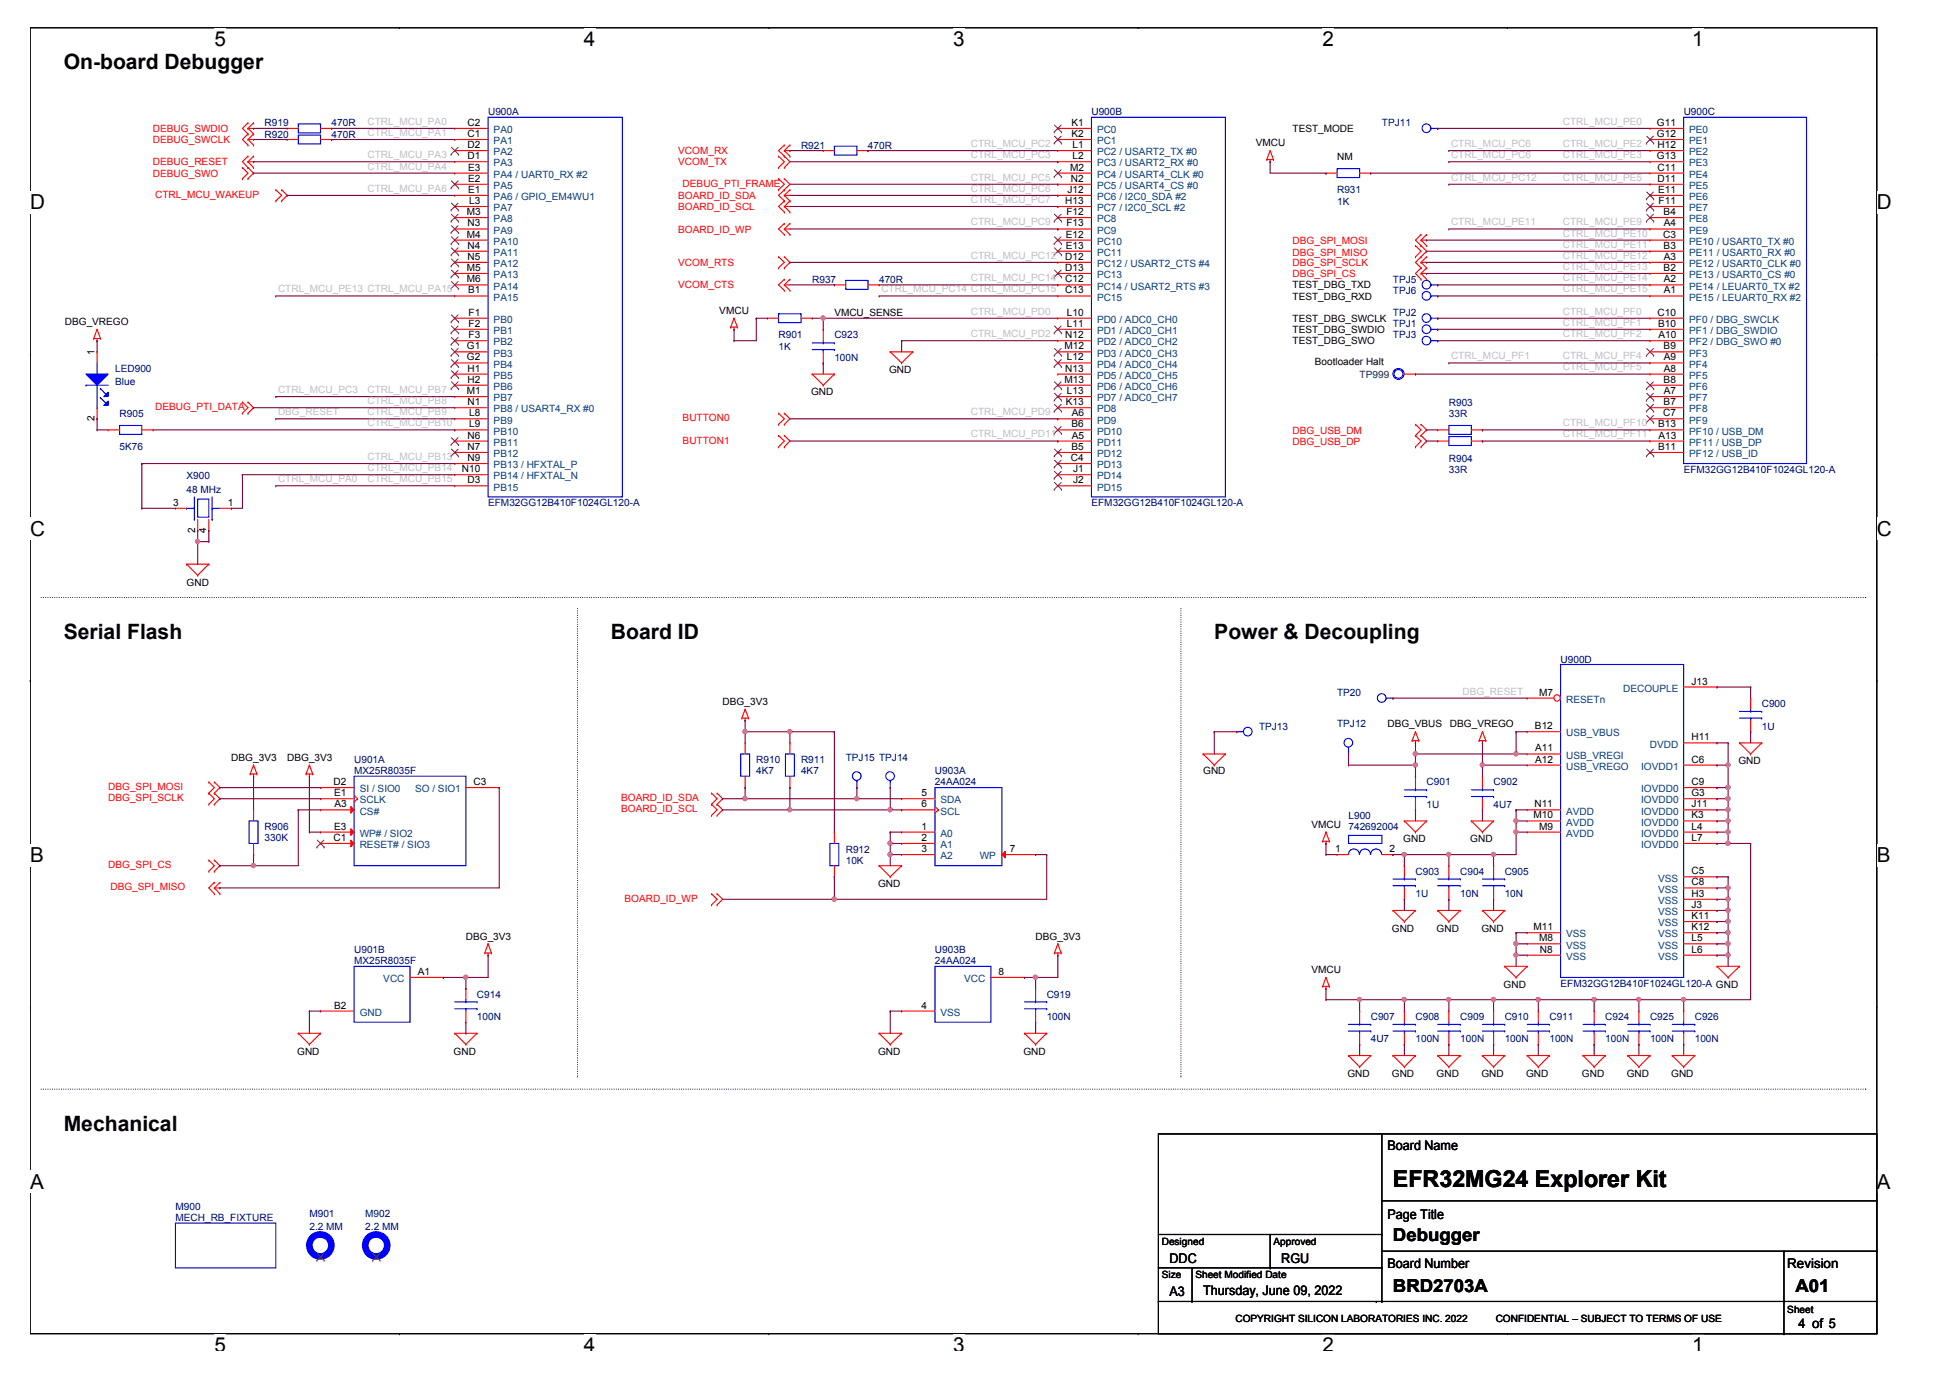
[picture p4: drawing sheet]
<svg xmlns="http://www.w3.org/2000/svg" width="297mm" height="210mm" viewBox="0 0 297 210" stroke-linecap="round" stroke-linejoin="round" font-family="sans-serif">
<defs><g id="words">
<text font-size="3.6" x="212.2" y="180.8">EFR32MG24 Explorer Kit</text>
<g font-size="3.2">
<text x="9.7" y="10.6">On-board Debugger</text>
<text x="9.7" y="97.4">Serial Flash</text>
<text x="93.1" y="97.4">Board ID</text>
<text x="185" y="97.4">Power &amp; Decoupling</text>
<text x="9.7" y="172.3">Mechanical</text>
</g>
<g font-size="3.1">
<text x="32.7" y="7">5</text>
<text x="89" y="7">4</text>
<text x="145.2" y="7">3</text>
<text x="201.5" y="7">2</text>
<text x="257.7" y="7">1</text>
<text x="4.6" y="31.9">D</text>
<text x="285.9" y="31.9">D</text>
<text x="4.6" y="81.6">C</text>
<text x="285.9" y="81.6">C</text>
<text x="4.6" y="131.3">B</text>
<text x="285.9" y="131.3">B</text>
<text x="4.6" y="181.1">A</text>
<text x="285.9" y="181.1">A</text>
<text x="32.7" y="206">5</text>
<text x="89" y="206">4</text>
<text x="145.2" y="206">3</text>
<text x="201.5" y="206">2</text>
<text x="257.7" y="206">1</text>
</g>
<g font-size="2.7">
<text x="212.2" y="189">Debugger</text>
<text x="212.2" y="196.8">BRD2703A</text>
<text x="273.5" y="196.8">A01</text>
</g>
<g font-size="2">
<text x="211.3" y="175.1">Board Name</text>
<text x="211.3" y="185.7">Page Title</text>
<text x="178.2" y="197.4">A3</text>
<text x="178.2" y="192.3">DDC</text>
<text x="183.3" y="197.2">Thursday, June 09, 2022</text>
<text x="195.2" y="192.3">RGU</text>
<text x="211.3" y="193.2">Board Number</text>
<text x="272.3" y="193.2">Revision</text>
<text x="274" y="202.4">4 of 5</text>
</g>
<g font-size="1.5" fill="#000080">
<text x="74.4" y="17.5">U900A</text>
<text x="166.3" y="17.5">U900B</text>
<text x="256.5" y="17.5">U900C</text>
<text x="40.3" y="19.3">R919</text>
<text x="40.3" y="21">R920</text>
<text x="50.5" y="19.3">470R</text>
<text x="50.5" y="21">470R</text>
<text x="122" y="22.6">R921</text>
<text x="132.2" y="22.6">470R</text>
<text x="210.5" y="19.3">TPJ11</text>
<text x="203.7" y="29.5">R931</text>
<text x="203.7" y="31.2">1K</text>
<text x="123.7" y="43.1">R937</text>
<text x="133.9" y="43.1">470R</text>
<text x="212.2" y="43.1">TPJ5</text>
<text x="212.2" y="44.8">TPJ6</text>
<text x="118.6" y="51.6">R901</text>
<text x="118.6" y="53.3">1K</text>
<text x="127.1" y="51.6">C923</text>
<text x="212.2" y="49.9">TPJ1</text>
<text x="212.2" y="48.2">TPJ2</text>
<text x="212.2" y="51.6">TPJ3</text>
<text x="17.5" y="56.7">LED900</text>
<text x="17.5" y="58.7">Blue</text>
<text x="127.1" y="55">100N</text>
<text x="18.2" y="63.5">R905</text>
<text x="220.7" y="61.8">R903</text>
<text x="220.7" y="63.5">33R</text>
<text x="18.2" y="68.6">5K76</text>
<text x="220.7" y="70.3">R904</text>
<text x="28.4" y="73">X900</text>
<text x="28.4" y="75.1">48 MHz</text>
<text x="74.4" y="77.1">EFM32GG12B410F1024GL120-A</text>
<text x="166.3" y="77.1">EFM32GG12B410F1024GL120-A</text>
<text x="220.7" y="72">33R</text>
<text x="256.5" y="72">EFM32GG12B410F1024GL120-A</text>
<text x="237.7" y="100.9">U900D</text>
<text x="203.7" y="106">TP20</text>
<text x="268.4" y="107.7">C900</text>
<text x="191.8" y="111.1">TPJ13</text>
<text x="203.7" y="110.8">TPJ12</text>
<text x="268.4" y="111.1">1U</text>
<text x="53.9" y="116.2">U901A</text>
<text x="53.9" y="117.9">MX25R8035F</text>
<text x="115.2" y="116.2">R910</text>
<text x="115.2" y="117.9">4K7</text>
<text x="122" y="116.2">R911</text>
<text x="122" y="117.9">4K7</text>
<text x="128.8" y="115.9">TPJ15 TPJ14</text>
<text x="142.4" y="117.9">U903A</text>
<text x="142.4" y="119.6">24AA024</text>
<text x="217.3" y="119.6">C901</text>
<text x="227.5" y="119.6">C902</text>
<text x="205.4" y="124.8">L900</text>
<text x="217.3" y="123.1">1U</text>
<text x="227.5" y="123.1">4U7</text>
<text x="40.3" y="126.4">R906</text>
<text x="40.3" y="128.1">330K</text>
<text x="128.8" y="129.9">R912</text>
<text x="128.8" y="131.6">10K</text>
<text x="205.4" y="126.4">742692004</text>
<text x="215.6" y="133.3">C903</text>
<text x="215.6" y="136.7">1U</text>
<text x="222.4" y="133.3">C904</text>
<text x="222.4" y="136.7">10N</text>
<text x="229.2" y="133.3">C905</text>
<text x="229.2" y="136.7">10N</text>
<text x="53.9" y="145.2">U901B</text>
<text x="53.9" y="146.9">MX25R8035F</text>
<text x="142.4" y="145.2">U903B</text>
<text x="142.4" y="146.9">24AA024</text>
<text x="72.7" y="152">C914</text>
<text x="72.7" y="155.4">100N</text>
<text x="159.4" y="152">C919</text>
<text x="159.4" y="155.4">100N</text>
<text x="208.8" y="155.4">C907</text>
<text x="215.6" y="155.4">C908</text>
<text x="222.4" y="155.4">C909</text>
<text x="229.2" y="155.4">C910</text>
<text x="236" y="155.4">C911</text>
<text x="237.7" y="150.3">EFM32GG12B410F1024GL120-A GND</text>
<text x="244.5" y="155.4">C924</text>
<text x="251.3" y="155.4">C925</text>
<text x="258.2" y="155.4">C926</text>
<text x="208.8" y="158.8">4U7</text>
<text x="215.6" y="158.8">100N</text>
<text x="222.4" y="158.8">100N</text>
<text x="229.2" y="158.8">100N</text>
<text x="236" y="158.8">100N</text>
<text x="244.5" y="158.8">100N</text>
<text x="251.3" y="158.8">100N</text>
<text x="258.2" y="158.8">100N</text>
<text x="26.7" y="184.3">M900</text>
<text x="47.1" y="185.3">M901</text>
<text x="55.6" y="185.3">M902</text>
<text x="26.7" y="186">MECH_RB_FIXTURE</text>
<text x="47.1" y="187.4">2.2 MM</text>
<text x="55.6" y="187.4">2.2 MM</text>
</g>
<g font-size="1.5" fill="#f00">
<text x="23.3" y="20.1">DEBUG_SWDIO</text>
<text x="23.3" y="21.8">DEBUG_SWCLK</text>
<text x="103.3" y="23.5">VCOM_RX</text>
<text x="23.3" y="26.9">DEBUG_SWO</text>
<text x="23.3" y="25.2">DEBUG_RESET</text>
<text x="103.3" y="25.2">VCOM_TX</text>
<text x="104" y="28.4">DEBUG_PTI_FRAME</text>
<text x="23.6" y="30.1">CTRL_MCU_WAKEUP</text>
<text x="103.3" y="32">BOARD_ID_SCL</text>
<text x="103.3" y="35.4">BOARD_ID_WP</text>
<text x="103.3" y="30.3">BOARD_ID_SDA</text>
<text x="103.3" y="40.5">VCOM_RTS</text>
<text x="196.9" y="37.1">DBG_SPI_MOSI</text>
<text x="196.9" y="39">DBG_SPI_MISO</text>
<text x="196.9" y="40.5">DBG_SPI_SCLK</text>
<text x="103.3" y="43.9">VCOM_CTS</text>
<text x="196.9" y="42.2">DBG_SPI_CS</text>
<text x="23.6" y="62.5">DEBUG_PTI_DATA</text>
<text x="104" y="64.2">BUTTON0</text>
<text x="104" y="67.6">BUTTON1</text>
<text x="196.9" y="66">DBG_USB_DM</text>
<text x="196.9" y="67.7">DBG_USB_DP</text>
<text x="16.5" y="120.3">DBG_SPI_MOSI</text>
<text x="16.5" y="122">DBG_SPI_SCLK</text>
<text x="94.6" y="123.7">BOARD_ID_SCL</text>
<text x="94.6" y="122">BOARD_ID_SDA</text>
<text x="16.5" y="132.2">DBG_SPI_CS</text>
<text x="16.8" y="135.6">DBG_SPI_MISO</text>
<text x="95.1" y="137.3">BOARD_ID_WP</text>
</g>
<g font-size="1.5" fill="#c0c0c0">
<text x="56" y="20.7">CTRL_MCU_PA1</text>
<text x="56" y="19">CTRL_MCU_PA0</text>
<text x="147.9" y="22.4">CTRL_MCU_PC2</text>
<text x="221" y="22.4">CTRL_MCU_PC6</text>
<text x="238.1" y="22.4">CTRL_MCU_PE2</text>
<text x="238.1" y="19">CTRL_MCU_PE0</text>
<text x="56" y="29.2">CTRL_MCU_PA6</text>
<text x="56" y="24.1">CTRL_MCU_PA3</text>
<text x="56" y="25.8">CTRL_MCU_PA4</text>
<text x="147.9" y="29.2">CTRL_MCU_PC6</text>
<text x="147.9" y="24.1">CTRL_MCU_PC3</text>
<text x="147.9" y="27.5">CTRL_MCU_PC5</text>
<text x="221" y="24.1">CTRL_MCU_PC6</text>
<text x="221" y="27.5">CTRL_MCU_PC12</text>
<text x="238.1" y="24.1">CTRL_MCU_PE3</text>
<text x="238.1" y="27.5">CTRL_MCU_PE5</text>
<text x="147.9" y="34.3">CTRL_MCU_PC9</text>
<text x="147.9" y="30.9">CTRL_MCU_PC7</text>
<text x="221" y="34.3">CTRL_MCU_PE11</text>
<text x="238.1" y="34.3">CTRL_MCU_PE9</text>
<text x="147.9" y="39.4">CTRL_MCU_PC12</text>
<text x="238.1" y="41.1">CTRL_MCU_PE13</text>
<text x="238.1" y="39.4">CTRL_MCU_PE12</text>
<text x="238.1" y="37.7">CTRL_MCU_PE11</text>
<text x="238.1" y="36">CTRL_MCU_PE10</text>
<text x="42.3" y="44.5">CTRL_MCU_PE13 CTRL_MCU_PA15</text>
<text x="134.3" y="44.5">CTRL_MCU_PC14 CTRL_MCU_PC15</text>
<text x="147.9" y="47.9">CTRL_MCU_PD0</text>
<text x="147.9" y="42.8">CTRL_MCU_PC14</text>
<text x="238.1" y="44.5">CTRL_MCU_PE15</text>
<text x="238.1" y="42.8">CTRL_MCU_PE14</text>
<text x="238.1" y="47.9">CTRL_MCU_PF0</text>
<text x="147.9" y="51.3">CTRL_MCU_PD2</text>
<text x="238.1" y="51.3">CTRL_MCU_PF2</text>
<text x="238.1" y="49.6">CTRL_MCU_PF1</text>
<text x="42.3" y="59.9">CTRL_MCU_PC3</text>
<text x="56" y="59.9">CTRL_MCU_PB7</text>
<text x="221" y="54.7">CTRL_MCU_PF1</text>
<text x="238.1" y="56.4">CTRL_MCU_PF5</text>
<text x="238.1" y="54.7">CTRL_MCU_PF4</text>
<text x="42.3" y="63.2">DBG_RESET</text>
<text x="56" y="63.2">CTRL_MCU_PB9</text>
<text x="56" y="61.6">CTRL_MCU_PB8</text>
<text x="56" y="64.9">CTRL_MCU_PB10</text>
<text x="147.9" y="63.2">CTRL_MCU_PD9</text>
<text x="238.1" y="64.9">CTRL_MCU_PF10</text>
<text x="56" y="71.8">CTRL_MCU_PB14</text>
<text x="56" y="70.1">CTRL_MCU_PB13</text>
<text x="147.9" y="66.6">CTRL_MCU_PD11</text>
<text x="238.1" y="66.6">CTRL_MCU_PF11</text>
<text x="42.3" y="73.4">CTRL_MCU_PA0</text>
<text x="56" y="73.4">CTRL_MCU_PB15</text>
<text x="222.8" y="105.8">DBG_RESET</text>
</g>
<g font-size="1.5">
<text x="71.2" y="19.2">C2</text>
<text x="71.2" y="20.9">C1</text>
<text x="71.2" y="22.6">D2</text>
<text x="163.2" y="19.2">K1</text>
<text x="163.2" y="20.9">K2</text>
<text x="163.4" y="22.6">L1</text>
<text x="191.3" y="22.3">VMCU</text>
<text x="196.9" y="20.1">TEST_MODE</text>
<text x="252.4" y="19.2">G11</text>
<text x="252.4" y="20.9">G12</text>
<text x="252.5" y="22.6">H12</text>
<text x="71.2" y="24.3">D1</text>
<text x="71.3" y="26">E3</text>
<text x="71.3" y="27.7">E2</text>
<text x="71.3" y="29.4">E1</text>
<text x="162.6" y="29.4">J12</text>
<text x="163" y="26">M2</text>
<text x="163.1" y="27.7">N2</text>
<text x="163.4" y="24.3">L2</text>
<text x="203.7" y="24.3">NM</text>
<text x="252.4" y="24.3">G13</text>
<text x="252.5" y="26">C11</text>
<text x="252.5" y="27.7">D11</text>
<text x="252.6" y="29.4">E11</text>
<text x="71.1" y="32.8">M3</text>
<text x="71.2" y="34.5">N3</text>
<text x="71.5" y="31.1">L3</text>
<text x="162.3" y="31.1">H13</text>
<text x="162.4" y="32.8">F12</text>
<text x="162.4" y="34.5">F13</text>
<text x="252.7" y="31.1">F11</text>
<text x="253.4" y="32.8">B4</text>
<text x="253.5" y="34.5">A4</text>
<text x="71.1" y="36.2">M4</text>
<text x="71.1" y="41.3">M5</text>
<text x="71.2" y="37.9">N4</text>
<text x="71.2" y="39.6">N5</text>
<text x="162.3" y="39.6">D12</text>
<text x="162.3" y="41.3">D13</text>
<text x="162.4" y="36.2">E12</text>
<text x="162.4" y="37.9">E13</text>
<text x="253.3" y="36.2">C3</text>
<text x="253.4" y="37.9">B3</text>
<text x="253.4" y="41.3">B2</text>
<text x="253.5" y="39.6">A3</text>
<text x="71.1" y="43">M6</text>
<text x="71.3" y="44.7">B1</text>
<text x="109.6" y="47.8">VMCU</text>
<text x="162.3" y="43">C12</text>
<text x="162.3" y="44.7">C13</text>
<text x="196.9" y="43.9">TEST_DBG_TXD</text>
<text x="196.9" y="45.6">TEST_DBG_RXD</text>
<text x="253.5" y="43">A2</text>
<text x="253.5" y="44.7">A1</text>
<text x="9.9" y="49.5">DBG_VREGO</text>
<text x="71.1" y="53.2">G1</text>
<text x="71.4" y="48.1">F1</text>
<text x="71.4" y="49.8">F2</text>
<text x="71.4" y="51.5">F3</text>
<text x="127.1" y="48.2">VMCU_SENSE</text>
<text x="162.2" y="53.2">M12</text>
<text x="162.3" y="51.5">N12</text>
<text x="162.5" y="48.1">L10</text>
<text x="162.5" y="49.8">L11</text>
<text x="196.9" y="50.7">TEST_DBG_SWDIO</text>
<text x="196.9" y="49">TEST_DBG_SWCLK</text>
<text x="196.9" y="52.5">TEST_DBG_SWO</text>
<text x="252.5" y="48.1">C10</text>
<text x="252.6" y="49.8">B10</text>
<text x="252.6" y="51.5">A10</text>
<text x="253.4" y="53.2">B9</text>
<text x="14.4" y="54.1" transform="rotate(-90 14.4 54.1)">1</text>
<text x="71.1" y="54.9">G2</text>
<text x="71.2" y="56.6">H1</text>
<text x="71.2" y="58.3">H2</text>
<text x="135.4" y="56.9">GND</text>
<text x="162.2" y="58.3">M13</text>
<text x="162.3" y="56.6">N13</text>
<text x="162.5" y="54.9">L12</text>
<text x="200.3" y="55.7">Bootloader Halt</text>
<text x="253.4" y="58.3">B8</text>
<text x="253.5" y="54.9">A9</text>
<text x="253.5" y="56.6">A8</text>
<text x="14.4" y="64.1" transform="rotate(-90 14.4 64.1)">2</text>
<text x="71.1" y="60">M1</text>
<text x="71.2" y="61.7">N1</text>
<text x="71.5" y="65.1">L9</text>
<text x="71.5" y="63.4">L8</text>
<text x="123.5" y="60.2">GND</text>
<text x="162.4" y="61.7">K13</text>
<text x="162.5" y="60">L13</text>
<text x="163.2" y="65.1">B6</text>
<text x="163.3" y="63.4">A6</text>
<text x="252.6" y="65.1">B13</text>
<text x="253.3" y="63.4">C7</text>
<text x="253.4" y="61.7">B7</text>
<text x="253.5" y="60">A7</text>
<text x="70.4" y="71.9">N10</text>
<text x="71.2" y="66.8">N6</text>
<text x="71.2" y="68.5">N7</text>
<text x="71.2" y="70.2">N9</text>
<text x="163.1" y="70.2">C4</text>
<text x="163.2" y="68.5">B5</text>
<text x="163.3" y="66.8">A5</text>
<text x="163.5" y="71.9">J1</text>
<text x="252.6" y="68.5">B11</text>
<text x="252.6" y="66.8">A13</text>
<text x="26.4" y="77">3</text>
<text x="34.7" y="77">1</text>
<text x="71.2" y="73.6">D3</text>
<text x="163.5" y="73.6">J2</text>
<text x="29.7" y="81.2" transform="rotate(-90 29.7 81.2)">2</text>
<text x="31.4" y="81.2" transform="rotate(-90 31.4 81.2)">4</text>
<text x="28.4" y="89.2">GND</text>
<text x="110.1" y="107.4">DBG_3V3</text>
<text x="234.5" y="106">M7</text>
<text x="257.7" y="104.3">J13</text>
<text x="211.3" y="110.8">DBG_VBUS</text>
<text x="220.9" y="110.8">DBG_VREGO</text>
<text x="233.8" y="111.1">B12</text>
<text x="257.7" y="112.8">H11</text>
<text x="35.2" y="115.9">DBG_3V3</text>
<text x="43.7" y="115.9">DBG_3V3</text>
<text x="50.8" y="119.6">D2</text>
<text x="72.2" y="119.6">C3</text>
<text x="183.3" y="117.9">GND</text>
<text x="233.9" y="114.5">A11</text>
<text x="233.9" y="116.2">A12</text>
<text x="257.7" y="116.2">C6</text>
<text x="257.7" y="119.6">C9</text>
<text x="264.8" y="116.4">GND</text>
<text x="50.9" y="121.3">E1</text>
<text x="50.9" y="123">A3</text>
<text x="140.4" y="121.3">5</text>
<text x="140.4" y="123">6</text>
<text x="233.6" y="124.7">M10</text>
<text x="233.7" y="123">N11</text>
<text x="257.7" y="121.3">G3</text>
<text x="257.7" y="123">J11</text>
<text x="257.7" y="124.7">K3</text>
<text x="50.8" y="128.1">C1</text>
<text x="50.9" y="126.4">E3</text>
<text x="140.4" y="126.4">1</text>
<text x="140.4" y="128.1">2</text>
<text x="140.4" y="129.8">3</text>
<text x="153.8" y="129.8">7</text>
<text x="199.8" y="126.1">VMCU</text>
<text x="203.4" y="129.8">1</text>
<text x="211.7" y="129.8">2</text>
<text x="213.8" y="128.3">GND</text>
<text x="224" y="128.3">GND</text>
<text x="234.5" y="126.4">M9</text>
<text x="257.7" y="126.4">L4</text>
<text x="257.7" y="128.1">L7</text>
<text x="133.7" y="135.1">GND</text>
<text x="257.7" y="133.2">C5</text>
<text x="257.7" y="134.9">C8</text>
<text x="257.7" y="136.6">H3</text>
<text x="71" y="143.1">DBG_3V3</text>
<text x="157.7" y="143.1">DBG_3V3</text>
<text x="212" y="141.9">GND</text>
<text x="218.8" y="141.9">GND</text>
<text x="225.7" y="141.9">GND</text>
<text x="233.6" y="141.7">M11</text>
<text x="234.5" y="143.4">M8</text>
<text x="257.7" y="138.3">J3</text>
<text x="257.7" y="140">K11</text>
<text x="257.7" y="141.7">K12</text>
<text x="257.7" y="143.4">L5</text>
<text x="63.6" y="148.5">A1</text>
<text x="152.1" y="148.5">8</text>
<text x="199.8" y="148.3">VMCU</text>
<text x="234.6" y="145.1">N8</text>
<text x="257.7" y="145.1">L6</text>
<text x="50.9" y="153.6">B2</text>
<text x="140.4" y="153.6">4</text>
<text x="229" y="150.5">GND</text>
<text x="45.3" y="160.7">GND</text>
<text x="69.1" y="160.7">GND</text>
<text x="133.7" y="160.7">GND</text>
<text x="155.9" y="160.7">GND</text>
<text x="205.2" y="164.1">GND</text>
<text x="212" y="164.1">GND</text>
<text x="218.8" y="164.1">GND</text>
<text x="225.7" y="164.1">GND</text>
<text x="232.5" y="164.1">GND</text>
<text x="241" y="164.1">GND</text>
<text x="247.8" y="164.1">GND</text>
<text x="254.6" y="164.1">GND</text>
<text x="177" y="189.6">Designed</text>
<text x="194" y="189.6">Approved</text>
<text x="177" y="194.7">Size</text>
<text x="182.1" y="194.7">Sheet Modified Date</text>
<text x="188.2" y="201.3">COPYRIGHT SILICON LABORATORIES INC. 2022</text>
<text x="227.8" y="201.3">CONFIDENTIAL – SUBJECT TO TERMS OF USE</text>
<text x="272.3" y="200">Sheet</text>
</g>
<g font-size="1.5" fill="#004080">
<text x="75.2" y="20.3">PA0</text>
<text x="75.2" y="22">PA1</text>
<text x="75.2" y="23.7">PA2</text>
<text x="167.1" y="20.3">PC0</text>
<text x="167.1" y="22">PC1</text>
<text x="167.1" y="23.7">PC2 / USART2_TX #0</text>
<text x="257.3" y="20.3">PE0</text>
<text x="257.3" y="22">PE1</text>
<text x="257.3" y="23.7">PE2</text>
<text x="75.2" y="25.4">PA3</text>
<text x="75.2" y="27.1">PA4 / UART0_RX #2</text>
<text x="75.2" y="28.8">PA5</text>
<text x="167.1" y="25.4">PC3 / USART2_RX #0</text>
<text x="167.1" y="27.1">PC4 / USART4_CLK #0</text>
<text x="167.1" y="28.8">PC5 / USART4_CS #0</text>
<text x="257.3" y="27.1">PE4</text>
<text x="257.3" y="25.4">PE3</text>
<text x="257.3" y="28.8">PE5</text>
<text x="75.2" y="30.5">PA6 / GPIO_EM4WU1</text>
<text x="75.2" y="32.2">PA7</text>
<text x="75.2" y="33.9">PA8</text>
<text x="75.2" y="35.6">PA9</text>
<text x="167.1" y="30.5">PC6 / I2C0_SDA #2</text>
<text x="167.1" y="32.2">PC7 / I2C0_SCL #2</text>
<text x="167.1" y="33.9">PC8</text>
<text x="167.1" y="35.6">PC9</text>
<text x="257.3" y="30.5">PE6</text>
<text x="257.3" y="32.2">PE7</text>
<text x="257.3" y="33.9">PE8</text>
<text x="257.3" y="35.6">PE9</text>
<text x="75.2" y="37.3">PA10</text>
<text x="75.2" y="39">PA11</text>
<text x="75.2" y="40.7">PA12</text>
<text x="167.1" y="37.3">PC10</text>
<text x="167.1" y="39">PC11</text>
<text x="167.1" y="40.7">PC12 / USART2_CTS #4</text>
<text x="257.3" y="37.3">PE10 / USART0_TX #0</text>
<text x="257.3" y="39">PE11 / USART0_RX #0</text>
<text x="257.3" y="40.7">PE12 / USART0_CLK #0</text>
<text x="75.2" y="42.4">PA13</text>
<text x="75.2" y="44.1">PA14</text>
<text x="75.2" y="45.8">PA15</text>
<text x="167.1" y="42.4">PC13</text>
<text x="167.1" y="44.1">PC14 / USART2_RTS #3</text>
<text x="167.1" y="45.8">PC15</text>
<text x="257.3" y="42.4">PE13 / USART0_CS #0</text>
<text x="257.3" y="44.1">PE14 / LEUART0_TX #2</text>
<text x="257.3" y="45.8">PE15 / LEUART0_RX #2</text>
<text x="75.2" y="49.2">PB0</text>
<text x="75.2" y="50.9">PB1</text>
<text x="75.2" y="52.6">PB2</text>
<text x="167.1" y="49.2">PD0 / ADC0_CH0</text>
<text x="167.1" y="50.9">PD1 / ADC0_CH1</text>
<text x="167.1" y="52.6">PD2 / ADC0_CH2</text>
<text x="257.3" y="49.2">PF0 / DBG_SWCLK</text>
<text x="257.3" y="50.9">PF1 / DBG_SWDIO</text>
<text x="257.3" y="52.6">PF2 / DBG_SWO #0</text>
<text x="75.2" y="54.3">PB3</text>
<text x="75.2" y="56">PB4</text>
<text x="75.2" y="57.7">PB5</text>
<text x="75.2" y="59.4">PB6</text>
<text x="167.1" y="54.3">PD3 / ADC0_CH3</text>
<text x="167.1" y="56">PD4 / ADC0_CH4</text>
<text x="167.1" y="57.7">PD5 / ADC0_CH5</text>
<text x="167.1" y="59.4">PD6 / ADC0_CH6</text>
<text x="257.3" y="54.3">PF3</text>
<text x="257.3" y="56">PF4</text>
<text x="257.3" y="57.7">PF5</text>
<text x="257.3" y="59.4">PF6</text>
<text x="75.2" y="61.1">PB7</text>
<text x="75.2" y="62.8">PB8 / USART4_RX #0</text>
<text x="75.2" y="64.5">PB9</text>
<text x="167.1" y="61.1">PD7 / ADC0_CH7</text>
<text x="167.1" y="64.5">PD9</text>
<text x="167.1" y="62.8">PD8</text>
<text x="257.3" y="61.1">PF7</text>
<text x="257.3" y="62.8">PF8</text>
<text x="257.3" y="64.5">PF9</text>
<text x="75.2" y="66.2">PB10</text>
<text x="75.2" y="67.9">PB11</text>
<text x="75.2" y="69.6">PB12</text>
<text x="75.2" y="71.3">PB13 / HFXTAL_P</text>
<text x="167.1" y="66.2">PD10</text>
<text x="167.1" y="67.9">PD11</text>
<text x="167.1" y="69.6">PD12</text>
<text x="167.1" y="71.3">PD13</text>
<text x="257.3" y="66.2">PF10 / USB_DM</text>
<text x="257.3" y="67.9">PF11 / USB_DP</text>
<text x="257.3" y="69.6">PF12 / USB_ID</text>
<text x="75.2" y="73">PB14 / HFXTAL_N</text>
<text x="75.2" y="74.7">PB15</text>
<text x="167.1" y="73">PD14</text>
<text x="167.1" y="74.7">PD15</text>
<text x="238.6" y="107.1">RESETn</text>
<text x="247.2" y="105.4">DECOUPLE</text>
<text x="238.6" y="112.2">USB_VBUS</text>
<text x="251.3" y="113.9">DVDD</text>
<text x="238.6" y="115.6">USB_VREGI</text>
<text x="238.6" y="117.3">USB_VREGO</text>
<text x="250" y="117.3">IOVDD1</text>
<text x="54.8" y="120.7">SI / SIO0</text>
<text x="54.8" y="122.4">SCLK</text>
<text x="54.8" y="124.1">CS#</text>
<text x="63.2" y="120.7">SO / SIO1</text>
<text x="143.3" y="122.4">SDA</text>
<text x="143.3" y="124.1">SCL</text>
<text x="238.6" y="124.1">AVDD</text>
<text x="238.6" y="125.8">AVDD</text>
<text x="250" y="120.7">IOVDD0</text>
<text x="250" y="122.4">IOVDD0</text>
<text x="250" y="124.1">IOVDD0</text>
<text x="250" y="125.8">IOVDD0</text>
<text x="54.8" y="129.2">RESET# / SIO3</text>
<text x="54.8" y="127.5">WP# / SIO2</text>
<text x="143.3" y="127.5">A0</text>
<text x="143.3" y="129.2">A1</text>
<text x="143.3" y="130.9">A2</text>
<text x="149.2" y="130.9">WP</text>
<text x="238.6" y="127.5">AVDD</text>
<text x="250" y="127.5">IOVDD0</text>
<text x="250" y="129.2">IOVDD0</text>
<text x="252.6" y="134.3">VSS</text>
<text x="252.6" y="136">VSS</text>
<text x="252.6" y="137.7">VSS</text>
<text x="238.6" y="142.8">VSS</text>
<text x="252.6" y="139.4">VSS</text>
<text x="252.6" y="141.1">VSS</text>
<text x="252.6" y="142.8">VSS</text>
<text x="58.4" y="149.6">VCC</text>
<text x="146.9" y="149.6">VCC</text>
<text x="238.6" y="144.5">VSS</text>
<text x="238.6" y="146.2">VSS</text>
<text x="252.6" y="144.5">VSS</text>
<text x="252.6" y="146.2">VSS</text>
<text x="54.8" y="154.7">GND</text>
<text x="143.3" y="154.7">VSS</text>
</g>
<text font-size="1.5" fill="#004040" x="207.1" y="57.5">TP999</text>
</g></defs>
<path d="M4.6 4.2h281.3v199h-281.3z" fill="none" stroke="#000" stroke-width=".17"/>
<g fill="#fff">
<path d="M32.7 4.2h1.7v3.5h-1.7z"/>
<path d="M32.7 203.2h1.7v2.5h-1.7z"/>
</g>
<path d="M60.8 4.2h.1M60.8 203.2h.1" fill="none" stroke="#000" stroke-width=".17"/>
<g fill="#fff">
<path d="M89 4.2h1.7v3.5h-1.7z"/>
<path d="M89 203.2h1.7v2.5h-1.7z"/>
</g>
<path d="M117.1 4.2h.1M117.1 203.2h.1" fill="none" stroke="#000" stroke-width=".17"/>
<g fill="#fff">
<path d="M145.2 4.2h1.8v3.5h-1.8z"/>
<path d="M145.2 203.2h1.8v2.5h-1.8z"/>
</g>
<path d="M173.4 4.2h.1M173.4 203.2h.1" fill="none" stroke="#000" stroke-width=".17"/>
<g fill="#fff">
<path d="M201.5 4.2h1.7v3.5h-1.7z"/>
<path d="M201.5 203.2h1.7v2.5h-1.7z"/>
</g>
<path d="M229.6 4.2h.1M229.6 203.2h.1" fill="none" stroke="#000" stroke-width=".17"/>
<g fill="#fff">
<path d="M257.7 4.2h1.8v3.5h-1.8z"/>
<path d="M257.7 203.2h1.8v2.5h-1.8z"/>
<path d="M4.6 29.1h2.2v3.5h-2.2z"/>
<path d="M285.9 29.1h2.2v3.5h-2.2z"/>
<path d="M4.6 78.8h2.2v3.5h-2.2z"/>
<path d="M285.9 78.8h2.2v3.5h-2.2z"/>
</g>
<path d="M4.6 53.9h.1M285.9 53.9h.1" fill="none" stroke="#000" stroke-width=".17"/>
<g fill="#fff">
<path d="M4.6 128.5h2.1v3.5h-2.1z"/>
<path d="M285.9 128.5h2.1v3.5h-2.1z"/>
</g>
<path d="M4.6 103.7h.1M285.9 103.7h.1" fill="none" stroke="#000" stroke-width=".17"/>
<path d="M4.6 103.7h.1M285.9 103.7h.1" fill="none" stroke="#000" stroke-width=".15"/>
<g fill="#fff">
<path d="M4.6 178.3h2.1v3.4h-2.1z"/>
<path d="M285.9 178.3h2.1v3.4h-2.1z"/>
</g>
<g fill="none" stroke="#000" stroke-width=".17">
<path d="M4.6 153.4h.1M285.9 153.4h.1M176.5 172.7h109.4v30.5h-109.4zM210.5 172.7v25.5M176.5 198.2h.1M176.5 198.2h109.4M176.5 193.1h34M176.5 188h34M181.6 198.2h.1M181.6 193.1v5.1M193.5 193.1h.1M193.5 188v5.1"/>
<path d="M209.6 198.2h.1M210.5 198.2h.1M210.5 193.1h.1M210.5 188h.1M210.5 182.9h75.4M210.5 190.6h75.4M271.8 190.6v12.6M285.9 182.9h.1M285.9 190.6h.1M271.8 203.2h.1"/>
</g>
<path d="M6.3 91h277.9M88 92.7v71.3M179.9 92.7v71.3M284.2 91h.1M6.3 165.9h277.9M88 164h.1M179.9 164h.1M284.2 165.9h.1" fill="none" stroke="#000" stroke-width=".17" stroke-dasharray="0 .3"/>
<g fill="none" stroke="#f00" stroke-width=".17">
<path d="M37.8 18.7h.1M37.8 19.6h.1M37.8 18.7l-.9 .9 .9 .8M37.8 19.6l.8 .8M37.8 19.6h.8M38.6 18.7h.1M38.6 18.7l-.8 .9M161.1 19.6h.1M161.1 19.6h5.2M36.9 25.5h.1M36.9 27.2h.1M36.9 25.5l.9 .9-.9 .8"/>
<path d="M37.8 25.5h.1M37.8 27.2h.1M37.8 23.8h.1M37.8 24.6h.1M37.8 20.4h.1M37.8 22.1h.1M37.8 21.3h.1M37.8 25.5l.8 .9-.8 .8M37.8 23.8l-.9 .8 .9 .9M37.8 24.6l.8 .9M37.8 24.6h.8M37.8 20.4l-.9 .9 .9 .8"/>
<path d="M37.8 21.3l.8 .8M37.8 21.3h.8M38.6 25.5h.1M38.6 23.8h.1M38.6 20.4h.1M38.6 22.1h.1M38.6 23.8l-.8 .8M38.6 20.4l-.8 .9M42 28.9h.1M42 30.6h.1M42 28.9l.9 .9-.9 .8M42.9 28.9h.1"/>
<path d="M42.9 30.6h.1M42.9 28.9l.8 .9-.8 .8M118.6 27.2h.1M118.6 28.9h.1M118.6 23.8h.1M118.6 25.5h.1M118.6 39.1h.1M118.6 27.2l.9 .9-.9 .8M118.6 23.8l.9 .8-.9 .9M118.6 39.1l.9 .9-.9 .8M119.5 27.2h.1M119.5 28.9h.1"/>
<path d="M119.5 23.8h.1M119.5 22.1h.1M119.5 22.9h.1M119.5 25.5h.1M119.5 32.3h.1M119.5 30.6h.1M119.5 31.5h.1M119.5 35.7h.1M119.5 34h.1M119.5 34.9h.1M119.5 29.8h.1M119.5 39.1h.1"/>
<path d="M119.5 27.2l.8 .9-.8 .8M119.5 22.1l-.9 .8 .9 .9M119.5 22.9l.8 .9M119.5 22.9h.8M119.5 23.8l.8 .8-.8 .9M119.5 30.6l-.9 .9 .9 .8M119.5 31.5l.8 .8M119.5 31.5h.8M119.5 34l-.9 .9 .9 .8M119.5 34.9l.8 .8M119.5 34.9h.8M119.5 28.9l-.9 .9 .9 .8"/>
<path d="M119.5 29.8l.8 .8M119.5 29.8h.8M119.5 39.1l.8 .9-.8 .8M120.3 23.8h.1M120.3 22.1h.1M120.3 32.3h.1M120.3 30.6h.1M120.3 35.7h.1M120.3 34h.1M120.3 28.9h.1M120.3 22.1l-.8 .8M120.3 30.6l-.8 .9"/>
<path d="M120.3 34l-.8 .9M120.3 28.9l-.8 .9M161.1 21.3h.1M161.1 22.9h.1M161.1 24.6h.1M161.1 26.4h.1M161.1 28.1h.1M161.1 29.8h.1M161.1 31.5h.1M161.1 33.1h.1M161.1 34.9h.1M161.1 36.6h.1"/>
<path d="M161.1 38.3h.1M161.1 40h.1M161.1 24.6h5.2M161.1 21.3h5.2M161.1 22.9h5.2M161.1 31.5h5.2M161.1 34.9h5.2M161.1 29.8h5.2M161.1 36.6h5.2M161.1 40h5.2M161.1 26.4h5.2M161.1 28.1h5.2"/>
<path d="M161.1 33.1h5.2M161.1 38.3h5.2M193 24.3h.1M193 24.3h1M193.5 24.6h.1M193.5 22.9h.1M193.5 24.3v.3M193.5 22.9l-.5 1.4M193.5 22.9l.5 1.4M194 24.3h.1M215.6 37.4h.1M215.6 39.1h.1"/>
<path d="M215.6 37.4l.9 .9-.9 .8M216.5 37.4h.1M216.5 35.7h.1M216.5 36.6h.1M216.5 39.1h.1M216.5 40h.1M216.5 35.7l-.9 .9 1.7 1.7-1.7 1.7 .9 .8M216.5 36.6l.8 .8M216.5 36.6h.8M216.5 40l.8 .8M216.5 40h.8M217.3 37.4h.1"/>
<path d="M217.3 35.7h.1M217.3 39.1h.1M217.3 35.7l-.8 .9M217.3 39.1l-.8 .9M14.3 51.6h.1M14.3 51.6h1M14.8 51.9h.1M14.8 50.2h.1M14.8 51.6v.3M14.8 50.2l-.5 1.4M14.8 50.2l.5 1.4M15.3 51.6h.1"/>
<path d="M111.3 49.8h.1M111.3 49.8h1M111.8 50.2h.1M111.8 48.5h.1M111.8 49.8v.4M111.8 48.5l-.5 1.3M111.8 48.5l.5 1.3M112.3 49.8h.1M118.6 40.8h.1M119.5 44.2h.1M119.5 42.5h.1M119.5 43.4h.1"/>
<path d="M119.5 40.8h.1M119.5 42.5l-.9 .9 .9 .8M119.5 43.4l.8 .8M119.5 43.4h.8M120.3 44.2h.1M120.3 42.5h.1M120.3 42.5l-.8 .9M123.7 57h.1M123.7 57h3.4M123.7 57l1.7 1.7M125.4 58.7h.1M127.1 57h.1"/>
<path d="M127.1 57l-1.7 1.7M135.6 53.6h.1M135.6 53.6h3.4M135.6 53.6l1.7 1.7M137.3 55.3h.1M139 53.6h.1M139 53.6l-1.7 1.7M161.1 41.7h.1M161.1 43.4h.1M161.1 45.1h.1M161.1 48.5h.1M161.1 50.2h.1"/>
<path d="M161.1 51.9h.1M161.1 53.6h.1M161.1 55.3h.1M161.1 57h.1M161.1 58.7h.1M161.1 53.6h5.2M161.1 57h5.2M161.1 41.7h5.2M161.1 43.4h5.2M161.1 45.1h5.2M161.1 48.5h5.2M161.1 50.2h5.2"/>
<path d="M161.1 51.9h5.2M161.1 55.3h5.2M161.1 58.7h5.2M213.9 57h1.7M215.6 57h.1M216.5 40.8h.1M216.5 42.5h.1M216.5 41.7h.1M216.5 40.8l-.9 .9 .9 .8M216.5 41.7l.8 .8M216.5 41.7h.8M217.3 40.8h.1"/>
<path d="M217.3 42.5h.1M217.3 40.8l-.8 .9M219 43.4h.1M26.7 77.4h.1M26.7 77.4h1.7M30.1 79.1v1.7M31.8 79.1v1.7M33.5 77.4h1.7M35.2 77.4h.1M36.9 61.3h.1M36.9 62.9h.1M36.9 61.3l.9 .8-.9 .8"/>
<path d="M37.8 61.3h.1M37.8 62.9h.1M37.8 61.3l.8 .8-.8 .8M118.6 62.9h.1M118.6 64.6h.1M118.6 66.3h.1M118.6 68.1h.1M118.6 62.9l.9 .9-.9 .8M118.6 66.3l.9 .9-.9 .9M119.5 62.9h.1M119.5 64.6h.1M119.5 66.3h.1"/>
<path d="M119.5 68.1h.1M119.5 62.9l.8 .9-.8 .8M119.5 66.3l.8 .9-.8 .9M161.1 60.4h.1M161.1 63.8h.1M161.1 65.5h.1M161.1 67.2h.1M161.1 68.9h.1M161.1 70.6h.1M161.1 72.3h.1M161.1 74h.1M161.1 62.1h.1"/>
<path d="M161.1 65.5h5.2M161.1 60.4h5.2M161.1 63.8h5.2M161.1 67.2h5.2M161.1 68.9h5.2M161.1 70.6h5.2M161.1 72.3h5.2M161.1 74h5.2M161.1 62.1h5.2M215.6 64.6h.1M215.6 66.3h.1M215.6 68.1h.1"/>
<path d="M215.6 64.6l.9 .9-.9 .8M215.6 66.3l.9 .9-.9 .9M216.5 64.6h.1M216.5 66.3h.1M216.5 68.1h.1M216.5 64.6l.8 .9-.8 .8M216.5 66.3l.8 .9-.8 .9M219 65.5h.1M219 65.5h1.7M224.1 65.5h1.7M225.8 65.5h.1M28.4 85.9h.1"/>
<path d="M28.4 85.9h3.4M28.4 85.9l1.7 1.7M30.1 87.6h.1M30.1 80.8h.1M31.8 85.9h.1M31.8 80.8h.1M31.8 85.9l-1.7 1.7M31.8 119.1h.1M31.8 119.1l.9 .9-.9 .8M32.7 119.1h.1M32.7 119.1l.8 .9-.8 .8M38.1 117.9h.1"/>
<path d="M38.1 117.9h1M38.6 118.2h.1M38.6 116.5h.1M38.6 117.9v.3M38.6 116.5l-.5 1.4M38.6 116.5l.5 1.4M39.1 117.9h.1M46.6 117.9h.1M46.6 117.9h1M47.1 118.2h.1M47.1 116.5h.1M47.1 117.9v.3"/>
<path d="M47.1 116.5l-.5 1.4M47.1 116.5l.5 1.4M47.6 117.9h.1M113 109.4h.1M113 109.4h1M113.5 109.7h.1M113.5 108h.1M113.5 109.4v.3M113.5 108l-.5 1.4M113.5 108l.5 1.4M114 109.4h.1M183.3 114.8h.1"/>
<path d="M183.3 114.8h3.4M183.3 114.8l1.7 1.7M185 116.5h.1M186.7 114.8h.1M186.7 114.8l-1.7 1.7M215.1 112.8h.1M215.1 112.8h1M215.6 113.2h.1M215.6 111.5h.1M215.6 112.8v.4M215.6 111.5l-.5 1.3M215.6 111.5l.5 1.3"/>
<path d="M216.1 112.8h.1M225.3 112.8h.1M225.3 112.8h1M225.8 113.2h.1M225.8 111.5h.1M225.8 112.8v.4M225.8 111.5l-.5 1.3M225.8 111.5l.5 1.3M226.3 112.8h.1M265 113.2h.1M265 113.2h3.4M265 113.2l1.7 1.6"/>
<path d="M266.7 114.8h.1M268.4 113.2h.1M268.4 113.2l-1.7 1.6M31.8 120.8h.1M31.8 132.7h.1M31.8 131h.1M31.8 122.5h.1M31.8 131l.9 .9-.9 .8M31.8 120.8l.9 .9-.9 .8M32.7 120.8h.1M32.7 132.7h.1M32.7 131h.1"/>
<path d="M32.7 122.5h.1M32.7 134.4h.1M32.7 136.1h.1M32.7 135.3h.1M32.7 131l.8 .9-.8 .8M32.7 120.8l.8 .9-.8 .8M32.7 134.4l-.9 .9 .9 .8M32.7 135.3l.8 .8M32.7 135.3h.8M33.5 134.4h.1M33.5 136.1h.1M33.5 134.4l-.8 .9"/>
<path d="M38.6 130.2h.1M38.6 123.4h.1M38.6 123.4v1.7M38.6 128.5v1.7M108.4 136.1h.1M108.4 137.8h.1M108.4 122.5h.1M108.4 124.2h.1M108.4 120.8h.1M108.4 136.1l.8 .9-.8 .8M108.4 122.5l.8 .9-.8 .8M108.4 120.8l.8 .9-.8 .8"/>
<path d="M109.2 136.1h.1M109.2 137.8h.1M109.2 122.5h.1M109.2 124.2h.1M109.2 120.8h.1M109.2 136.1l.9 .9-.9 .8M109.2 122.5l.9 .9-.9 .8M109.2 120.8l.9 .9-.9 .8M133.9 131.9h.1M133.9 131.9h3.4M133.9 131.9l1.7 1.7M135.6 133.6h.1"/>
<path d="M137.3 131.9h.1M137.3 131.9l-1.7 1.7M201.5 128.1h.1M201.5 128.1h1M202 128.5h.1M202 126.7h.1M202 128.1v.4M202 126.7l-.5 1.4M202 126.7l.5 1.4M202.5 128.1h.1M212.2 138.7h.1M212.2 138.7h3.4"/>
<path d="M212.2 138.7l1.7 1.7M213.9 125.1h.1M213.9 125.1h3.4M213.9 125.1l1.7 1.6M215.6 138.7h.1M215.6 126.7h.1M215.6 138.7l-1.7 1.7M217.3 125.1h.1M217.3 125.1l-1.7 1.6M219 138.7h.1M219 138.7h3.4M219 138.7l1.7 1.7"/>
<path d="M222.4 138.7h.1M222.4 138.7l-1.7 1.7M224.1 125.1h.1M224.1 125.1h3.4M224.1 125.1l1.7 1.6M225.8 126.7h.1M225.8 138.7h.1M225.8 138.7h3.4M225.8 138.7l1.7 1.7M227.5 125.1h.1M227.5 125.1l-1.7 1.6M229.2 138.7h.1"/>
<path d="M229.2 138.7l-1.7 1.7M45.4 157.4h.1M45.4 157.4h3.4M45.4 157.4l1.7 1.7M47.1 159.1h.1M48.8 157.4h.1M48.8 157.4l-1.7 1.7M69.3 157.4h.1M69.3 157.4h3.4M69.3 157.4l1.7 1.7M71 159.1h.1M72.7 157.4h.1"/>
<path d="M72.7 157.4l-1.7 1.7M73.8 145.2h.1M73.8 145.2h1.1M74.4 145.5h.1M74.4 143.8h.1M74.4 145.2v.3M74.4 143.8l-.6 1.4M74.4 143.8l.5 1.4M74.9 145.2h.1M133.9 157.4h.1M133.9 157.4h3.4M133.9 157.4l1.7 1.7"/>
<path d="M135.6 159.1h.1M137.3 157.4h.1M137.3 157.4l-1.7 1.7M156.1 157.4h.1M156.1 157.4h3.3M156.1 157.4l1.6 1.7M157.7 159.1h.1M157.7 150.6h.1M157.7 155.7h.1M157.7 150.6v1.7M157.7 154v1.7M159.4 157.4h.1"/>
<path d="M159.4 157.4l-1.7 1.7M160.6 145.2h.1M160.6 145.2h1M161.1 145.5h.1M161.1 143.8h.1M161.1 145.2v.3M161.1 143.8l-.5 1.4M161.1 143.8l.5 1.4M161.6 145.2h.1M201.5 150.2h.1M201.5 150.2h1M202 150.6h.1"/>
<path d="M202 148.9h.1M202 150.2v.4M202 148.9l-.5 1.3M202 148.9l.5 1.3M202.5 150.2h.1M207.1 154h.1M207.1 159.1h.1M207.1 154v1.7M207.1 157.4v1.7M213.9 140.4h.1M220.7 140.4h.1M227.5 140.4h.1"/>
<path d="M229.2 147.2h.1M229.2 147.2h3.4M229.2 147.2l1.7 1.7M230.9 148.9h.1M232.6 147.2h.1M232.6 147.2l-1.7 1.7M261.5 147.2h.1M261.5 147.2h3.5M261.5 147.2l1.7 1.7M263.2 148.9h.1M265 147.2h.1M265 147.2l-1.8 1.7"/>
<path d="M205.4 160.8h.1M205.4 160.8h3.4M205.4 160.8l1.7 1.7M207.1 162.5h.1M208.8 160.8h.1M208.8 160.8l-1.7 1.7M212.2 160.8h.1M212.2 160.8h3.4M212.2 160.8l1.7 1.7M213.9 162.5h.1M215.6 160.8h.1M215.6 160.8l-1.7 1.7"/>
<path d="M219 160.8h.1M219 160.8h3.4M219 160.8l1.7 1.7M220.7 162.5h.1M222.4 160.8h.1M222.4 160.8l-1.7 1.7M225.8 160.8h.1M225.8 160.8h3.4M225.8 160.8l1.7 1.7M227.5 162.5h.1M229.2 160.8h.1M229.2 160.8l-1.7 1.7"/>
<path d="M232.6 160.8h.1M232.6 160.8h3.4M232.6 160.8l1.7 1.7M234.3 162.5h.1M236 160.8h.1M236 160.8l-1.7 1.7M241.1 160.8h.1M241.1 160.8h3.4M241.1 160.8l1.7 1.7M242.8 162.5h.1M244.5 160.8h.1M244.5 160.8l-1.7 1.7"/>
<path d="M248 160.8h.1M248 160.8h3.3M248 160.8l1.7 1.7M249.7 162.5h.1M251.3 160.8h.1M251.3 160.8l-1.6 1.7M254.7 160.8h.1M254.7 160.8h3.5M254.7 160.8l1.8 1.7M256.5 162.5h.1M258.2 160.8h.1M258.2 160.8l-1.7 1.7"/>
<path d="M48.8 191.4h.1"/>
</g>
<g fill="none" stroke="#00f" stroke-width=".17">
<path d="M166.3 17.9h20.4v57.8h-20.4zM13.1 58.7h.1M13.1 58.7h3.4M14.8 57h.1M14.8 55.3v1.7M14.8 58.7v3.4M15.3 59.2h.1M15.3 59.2l.8 .9M218 43.4h.1M218 43.4h1M14.8 62.1h.1M15.3 60.6h.1"/>
<path d="M15.3 60.6l.8 .8M28.4 77.4h.1M28.4 77.4h1.2M29.6 79.1h.1M29.6 75.7v3.4M30.1 76h1.7v2.8h-1.7zM32.3 79.1h.1M32.3 77.4h.1M32.3 75.7v3.4M32.3 77.4h1.2M220.7 64.8h3.4v1.4h-3.4zM37.9 125.1h1.4v3.4h-1.4z"/>
<path d="M156.1 152.6h3.3M156.1 153.7h3.3M157.7 153.7h.1M157.7 152.6h.1M157.7 152.3v.3M157.7 153.7v.3M159.4 152.6h.1M159.4 153.7h.1M205.4 156h3.4M205.4 157.1h3.4M207.1 157.1h.1M207.1 156h.1"/>
<path d="M207.1 155.7v.3M207.1 157.1v.3M208.8 156h.1M208.8 157.1h.1"/>
<circle cx="213" cy="57" r=".84"/>
<circle cx="213" cy="57" r=".67"/>
<circle cx="217.3" cy="43.4" r=".66"/>
</g>
<g fill="none" stroke="#804000" stroke-width=".15">
<path d="M160.6 19l1.1 1.1M161.6 19l-1 1.1M160.6 20.1h.1M160.6 21.8h.1M160.6 26.9h.1M160.6 33.7h.1M160.6 37.1h.1M160.6 38.8h.1M160.6 20.7l1.1 1.1M160.6 25.9l1.1 1M160.6 32.6l1.1 1.1M160.6 36.1l1.1 1"/>
<path d="M160.6 37.8l1.1 1M161.6 20.7l-1 1.1M161.6 25.9l-1 1M161.6 32.6l-1 1.1M161.6 36.1l-1 1M161.6 37.8l-1 1M161.7 20.1h.1M161.7 21.8h.1M161.7 26.9h.1M161.7 33.7h.1M161.7 37.1h.1M161.7 38.8h.1"/>
<path d="M160.6 42.2h.1M160.6 50.7h.1M160.6 54.1h.1M160.6 55.8h.1M160.6 59.2h.1M160.6 41.1l1.1 1.1M160.6 49.7l1.1 1M160.6 53.1l1.1 1M160.6 54.8l1.1 1M160.6 58.2l1.1 1M160.6 59.9l1.1 1.1M161.6 41.1l-1 1.1"/>
<path d="M161.6 49.7l-1 1M161.6 53.1l-1 1M161.6 54.8l-1 1M161.6 58.2l-1 1M161.6 59.9l-1 1.1M161.7 42.2h.1M161.7 50.7h.1M161.7 54.1h.1M161.7 55.8h.1M161.7 59.2h.1M160.6 61h.1M160.6 66h.1"/>
<path d="M160.6 69.5h.1M160.6 71.2h.1M160.6 72.9h.1M160.6 74.5h.1M160.6 62.7h.1M160.6 65l1.1 1M160.6 68.4l1.1 1.1M160.6 70.1l1.1 1.1M160.6 71.8l1.1 1.1M160.6 73.5l1.1 1M160.6 61.6l1.1 1.1M161.6 65l-1 1"/>
<path d="M161.6 68.4l-1 1.1M161.6 70.1l-1 1.1M161.6 71.8l-1 1.1M161.6 73.5l-1 1M161.6 61.6l-1 1.1M161.7 61h.1M161.7 66h.1M161.7 69.5h.1M161.7 71.2h.1M161.7 72.9h.1M161.7 74.5h.1M161.7 62.7h.1"/>
<path d="M48.3 192h.1M48.3 190.9l1.1 1.1M49.3 190.9l-1 1.1M49.4 192h.1"/>
</g>
<circle cx="48.8" cy="189.7" r="1.68" fill="none" stroke="#00f" stroke-width="1"/>
<path d="M13.1 57h3.4l-1.7 1.7z" fill="#00f"/>
<path d="M13.1 57h3.4l-1.7 1.7z" fill="none" stroke="#00f" stroke-width=".17"/>
<path d="M16.5 59.7v.7h-.7z" fill="#00f"/>
<path d="M16.5 59.7v.7h-.7z" fill="none" stroke="#00f" stroke-width=".17"/>
<path d="M16.5 61.1v.7h-.7z" fill="#00f"/>
<g fill="none" stroke="#00f" stroke-width=".17">
<path d="M218 45.1h.1M218 45.1h1M16.5 61.1v.7h-.7zM53.9 118.2h17.1v13.7h-17.1z"/>
<circle cx="217.3" cy="45.1" r=".66"/>
</g>
<g fill="none" stroke="#f00" stroke-width=".17">
<path d="M14.8 53.6h.1M14.8 53.6v1.7M219 45.1h.1M14.8 63.8h.1M14.8 62.1v1.7M48.8 120h.1M48.8 120h5.1M48.8 121.7h.1M48.8 121.7h5.1M53.9 122.2h.1M53.9 121.2l.6 .5M54.5 121.7h.1"/>
<path d="M54.5 121.7l-.6 .5"/>
</g>
<path d="M53.4 128l.5 .5-.5 .5z" fill="#f00"/>
<path d="M71 120h5M76 120h.1M48.8 128.5h.1M48.8 128.5h5.1M53.4 128l.5 .5-.5 .5z" fill="none" stroke="#f00" stroke-width=".17"/>
<path d="M48.3 129h.1M48.3 128l1.1 1M49.3 128l-1 1M49.4 129h.1" fill="none" stroke="#804000" stroke-width=".15"/>
<path d="M53.4 126.2l.5 .5-.5 .6z" fill="#f00"/>
<path d="M48.8 126.7h.1M48.8 126.7h5.1M53.4 126.2l.5 .5-.5 .6z" fill="none" stroke="#f00" stroke-width=".17"/>
<path d="M53.4 122.9l.5 .5-.5 .5z" fill="#f00"/>
<g fill="none" stroke="#f00" stroke-width=".17">
<path d="M43.7 19.6h.1M43.7 19.6h1.7M48.8 19.6h1.7M50.5 19.6h.1M69.3 19.6h.1M69.3 19.6h5.1M219 19.6h.1M251.3 19.6h.1M251.3 19.6h5.2M43.7 21.3h.1M43.7 21.3h1.7M48.8 21.3h1.7"/>
<path d="M50.5 21.3h.1M69.3 21.3h.1M69.3 22.9h.1M69.3 24.6h.1M69.3 26.4h.1M69.3 28.1h.1M69.3 29.8h.1M69.3 31.5h.1M69.3 33.1h.1M69.3 34.9h.1M69.3 36.6h.1M69.3 38.3h.1"/>
<path d="M69.3 40h.1M69.3 26.4h5.1M69.3 21.3h5.1M69.3 29.8h5.1M69.3 31.5h5.1M69.3 33.1h5.1M69.3 34.9h5.1M69.3 36.6h5.1M69.3 38.3h5.1M69.3 40h5.1M69.3 22.9h5.1M69.3 24.6h5.1"/>
<path d="M69.3 28.1h5.1M125.4 22.9h.1M125.4 22.9h1.7M130.5 22.9h1.7M132.2 22.9h.1M202 26.4h.1M202 26.4h1.7M207.1 26.4h1.7M208.8 26.4h.1M251.3 21.3h.1M251.3 26.4h.1M251.3 29.8h.1"/>
<path d="M251.3 31.5h.1M251.3 33.1h.1M251.3 34.9h.1M251.3 36.6h.1M251.3 38.3h.1M251.3 40h.1M251.3 22.9h.1M251.3 24.6h.1M251.3 28.1h.1M251.3 26.4h5.2M251.3 21.3h5.2M251.3 29.8h5.2"/>
<path d="M251.3 31.5h5.2M251.3 33.1h5.2M251.3 34.9h5.2M251.3 36.6h5.2M251.3 38.3h5.2M251.3 40h5.2M251.3 22.9h5.2M251.3 24.6h5.2M251.3 28.1h5.2M69.3 41.7h.1M69.3 43.4h.1M69.3 48.5h.1"/>
<path d="M69.3 50.2h.1M69.3 51.9h.1M69.3 53.6h.1M69.3 55.3h.1M69.3 57h.1M69.3 58.7h.1M69.3 45.1h.1M69.3 41.7h5.1M69.3 43.4h5.1M69.3 45.1h5.1M69.3 48.5h5.1M69.3 50.2h5.1"/>
<path d="M69.3 51.9h5.1M69.3 53.6h5.1M69.3 55.3h5.1M69.3 57h5.1M69.3 58.7h5.1M116.9 48.5h.1M116.9 48.5h1.7M122 48.5h1.7M123.7 48.5h.1M125.4 50.2h.1M125.4 55.3h.1M125.4 50.2v1.7"/>
<path d="M125.4 53.6v1.7M219 50.2h.1M219 48.5h.1M219 51.9h.1M251.3 41.7h.1M251.3 43.4h.1M251.3 45.1h.1M251.3 48.5h.1M251.3 50.2h.1M251.3 51.9h.1M251.3 53.6h.1M251.3 55.3h.1"/>
<path d="M251.3 57h.1M251.3 58.7h.1M251.3 41.7h5.2M251.3 43.4h5.2M251.3 45.1h5.2M251.3 48.5h5.2M251.3 50.2h5.2M251.3 51.9h5.2M251.3 53.6h5.2M251.3 55.3h5.2M251.3 57h5.2M251.3 58.7h5.2"/>
<path d="M16.5 65.5h.1M16.5 65.5h1.7M21.6 65.5h1.7M23.3 65.5h.1M69.3 65.5h.1M69.3 67.2h.1M69.3 68.9h.1M69.3 70.6h.1M69.3 72.3h.1M69.3 74h.1M69.3 60.4h.1M69.3 62.1h.1"/>
<path d="M69.3 63.8h.1M69.3 60.4h5.1M69.3 62.1h5.1M69.3 63.8h5.1M69.3 65.5h5.1M69.3 67.2h5.1M69.3 68.9h5.1M69.3 70.6h5.1M69.3 72.3h5.1M69.3 74h5.1M219 67.2h.1M219 67.2h1.7"/>
<path d="M224.1 67.2h1.7M225.8 67.2h.1M251.3 60.4h.1M251.3 62.1h.1M251.3 63.8h.1M251.3 65.5h.1M251.3 67.2h.1M251.3 68.9h.1M251.3 60.4h5.2M251.3 62.1h5.2M251.3 63.8h5.2M251.3 65.5h5.2"/>
<path d="M251.3 67.2h5.2M251.3 68.9h5.2M120.3 120h.1M120.3 113.2h.1M120.3 113.2v1.6M120.3 118.2v1.8M130.5 120h.1M135.6 120h.1M188.4 111.5h.1M205.4 114.8h.1M212.2 106.3h.1M225.8 118.2h.1"/>
<path d="M225.8 118.2v1.8M266.7 106.3h.1M266.7 111.5h.1M266.7 106.3v1.7M266.7 109.7v1.8M48.8 123.4h.1M48.8 123.4h5.1M53.4 122.9l.5 .5-.5 .5zM127.1 133.6h.1M127.1 126.7h.1M127.1 126.7v1.8M127.1 131.9v1.7"/>
<path d="M137.3 121.7h.1M137.3 123.4h.1M137.3 123.4h5.1M137.3 121.7h5.1M142.4 123.9h.1M142.4 122.9l.5 .5M142.9 123.4h.1M142.9 123.4l-.5 .5M213.9 131.9h.1M213.9 137h.1M213.9 131.9v1.7M213.9 135.3v1.7"/>
<path d="M220.7 131.9h.1M220.7 137h.1M220.7 131.9v1.7M220.7 135.3v1.7M225.8 123.4h.1M225.8 121.7v1.7M48.8 154h.1M48.8 154h5.1M62.5 148.9h5M67.5 148.9h.1M71 150.6h.1M71 155.7h.1"/>
<path d="M71 150.6v1.7M71 154v1.7M137.3 154h.1M137.3 154h5.1M150.9 148.9h5.2M156.1 148.9h.1M213.9 154h.1M213.9 159.1h.1M213.9 154v1.7M213.9 157.4v1.7M220.7 154h.1M220.7 159.1h.1"/>
<path d="M220.7 154v1.7M220.7 157.4v1.7M227.5 154h.1M227.5 159.1h.1M227.5 154v1.7M227.5 157.4v1.7M234.3 154h.1M234.3 159.1h.1M234.3 154v1.7M234.3 157.4v1.7M242.8 154h.1M242.8 159.1h.1"/>
<path d="M242.8 154v1.7M242.8 157.4v1.7M249.7 154h.1M249.7 159.1h.1M249.7 154v1.7M249.7 157.4v1.7M256.5 154h.1M256.5 159.1h.1M256.5 154v1.7M256.5 157.4v1.7M57.3 191.4h.1"/>
</g>
<g fill="none" stroke="#00f" stroke-width=".17">
<path d="M45.4 18.9h3.4v1.3h-3.4zM74.4 17.9h20.4v57.8h-20.4zM218 19.6h.1M218 19.6h1M256.5 17.9h18.7v52.7h-18.7zM45.4 20.6h3.4v1.3h-3.4zM127.1 22.3h3.4v1.3h-3.4zM203.7 25.7h3.4v1.4h-3.4zM118.6 47.8h3.4v1.3h-3.4zM123.7 52.2h3.4M123.7 53.3h3.4M125.4 53.3h.1"/>
<path d="M125.4 52.2h.1M125.4 51.9v.3M125.4 53.3v.3M127.1 52.2h.1M127.1 53.3h.1M218 50.2h.1M218 48.5h.1M218 51.9h.1M218 50.2h1M218 48.5h1M218 51.9h1M18.2 64.8h3.4v1.4h-3.4z"/>
<path d="M220.7 66.5h3.4v1.4h-3.4zM119.6 114.8h1.4v3.4h-1.4zM130.5 118.9h.1M130.5 118.9v1.1M135.6 118.9h.1M135.6 118.9v1.1M142.4 120h10.2v11.9h-10.2zM188.4 111.5h1M189.4 111.5h.1M205.4 113.8h.1M205.4 113.8v1M211.2 106.3h.1"/>
<path d="M211.2 106.3h1M225.8 120v.3M265 108.4h3.4M265 109.4h3.4M266.7 109.4h.1M266.7 108.4h.1M266.7 108v.4M266.7 109.4v.3M268.4 108.4h.1M268.4 109.4h.1M126.4 128.5h1.4v3.4h-1.4zM212.2 133.9h3.4"/>
<path d="M212.2 134.9h3.4M213.9 134.9h.1M213.9 133.9h.1M213.9 133.6v.3M213.9 134.9v.4M215.6 133.9h.1M215.6 134.9h.1M219 133.9h3.4M219 134.9h3.4M220.7 134.9h.1M220.7 133.9h.1M220.7 133.6v.3"/>
<path d="M220.7 134.9v.4M222.4 133.9h.1M222.4 134.9h.1M224.1 120.3h3.4M224.1 121.3h3.4M225.8 121.3h.1M225.8 120.3h.1M225.8 121.3v.4M227.5 120.3h.1M227.5 121.3h.1M53.9 147.2h8.6v8.5h-8.6zM69.3 152.6h3.4"/>
<path d="M69.3 153.7h3.4M71 153.7h.1M71 152.6h.1M71 152.3v.3M71 153.7v.3M72.7 152.6h.1M72.7 153.7h.1M142.4 147.2h8.5v8.5h-8.5zM212.2 156h3.4M212.2 157.1h3.4M213.9 157.1h.1M213.9 156h.1"/>
<path d="M213.9 155.7v.3M213.9 157.1v.3M215.6 156h.1M215.6 157.1h.1M219 156h3.4M219 157.1h3.4M220.7 157.1h.1M220.7 156h.1M220.7 155.7v.3M220.7 157.1v.3M222.4 156h.1M222.4 157.1h.1"/>
<path d="M225.8 156h3.4M225.8 157.1h3.4M227.5 157.1h.1M227.5 156h.1M227.5 155.7v.3M227.5 157.1v.3M229.2 156h.1M229.2 157.1h.1M232.6 156h3.4M232.6 157.1h3.4M234.3 157.1h.1M234.3 156h.1"/>
<path d="M234.3 155.7v.3M234.3 157.1v.3M236 156h.1M236 157.1h.1M241.1 156h3.4M241.1 157.1h3.4M242.8 157.1h.1M242.8 156h.1M242.8 155.7v.3M242.8 157.1v.3M244.5 156h.1M244.5 157.1h.1"/>
<path d="M248 156h3.3M248 157.1h3.3M249.7 157.1h.1M249.7 156h.1M249.7 155.7v.3M249.7 157.1v.3M251.3 156h.1M251.3 157.1h.1M254.7 156h3.5M254.7 157.1h3.5M256.5 157.1h.1M256.5 156h.1"/>
<path d="M256.5 155.7v.3M256.5 157.1v.3M258.2 156h.1M258.2 157.1h.1M26.7 186.3h15.3v6.8h-15.3z"/>
<circle cx="217.3" cy="19.5" r=".66"/>
<circle cx="217.3" cy="51.9" r=".66"/>
<circle cx="217.3" cy="48.4" r=".66"/>
<circle cx="217.3" cy="50.1" r=".66"/>
<circle cx="130.5" cy="118.2" r=".66"/>
<circle cx="135.6" cy="118.2" r=".66"/>
<circle cx="190.1" cy="111.4" r=".66"/>
<circle cx="205.4" cy="113.1" r=".66"/>
<circle cx="210.5" cy="106.3" r=".66"/>
</g>
<g fill="none" stroke="#804000" stroke-width=".15">
<path d="M68.7 23.5h.1M68.7 28.6h.1M68.7 32h.1M68.7 33.7h.1M68.7 35.4h.1M68.7 37.1h.1M68.7 38.8h.1M68.8 22.4l1 1.1M68.8 27.6l1 1M68.8 30.9l1 1.1M68.8 32.6l1 1.1M68.8 34.4l1 1"/>
<path d="M68.8 36.1l1 1M68.8 37.8l1 1M68.8 39.5l1 1M69.8 22.4l-1.1 1.1M69.8 27.6l-1.1 1M69.8 30.9l-1.1 1.1M69.8 32.6l-1.1 1.1M69.8 34.4l-1.1 1M69.8 36.1l-1.1 1M69.8 37.8l-1.1 1M69.8 39.5l-1.1 1M69.8 23.5h.1"/>
<path d="M69.8 28.6h.1M69.8 32h.1M69.8 33.7h.1M69.8 35.4h.1M69.8 37.1h.1M69.8 38.8h.1M250.8 21.8h.1M250.8 30.3h.1M250.8 32h.1M250.8 33.7h.1M250.8 20.7l1.1 1.1M250.8 29.3l1.1 1"/>
<path d="M250.8 30.9l1.1 1.1M250.8 32.6l1.1 1.1M251.9 20.7l-1.1 1.1M251.9 29.3l-1.1 1M251.9 30.9l-1.1 1.1M251.9 32.6l-1.1 1.1M251.9 21.8h.1M251.9 30.3h.1M251.9 32h.1M251.9 33.7h.1M68.7 40.5h.1M68.7 42.2h.1"/>
<path d="M68.7 43.9h.1M68.7 49h.1M68.7 50.7h.1M68.7 52.5h.1M68.7 54.1h.1M68.7 55.8h.1M68.7 57.5h.1M68.7 59.2h.1M68.8 41.1l1 1.1M68.8 42.9l1 1M68.8 48l1 1M68.8 49.7l1 1"/>
<path d="M68.8 51.4l1 1.1M68.8 53.1l1 1M68.8 54.8l1 1M68.8 56.5l1 1M68.8 58.2l1 1M69.8 41.1l-1.1 1.1M69.8 42.9l-1.1 1M69.8 48l-1.1 1M69.8 49.7l-1.1 1M69.8 51.4l-1.1 1.1M69.8 53.1l-1.1 1M69.8 54.8l-1.1 1"/>
<path d="M69.8 56.5l-1.1 1M69.8 58.2l-1.1 1M69.8 40.5h.1M69.8 42.2h.1M69.8 43.9h.1M69.8 49h.1M69.8 50.7h.1M69.8 52.5h.1M69.8 54.1h.1M69.8 55.8h.1M69.8 57.5h.1M69.8 59.2h.1"/>
<path d="M250.8 54.1h.1M250.8 59.2h.1M250.8 53.1l1.1 1M250.8 58.2l1.1 1M250.8 59.9l1.1 1.1M251.9 53.1l-1.1 1M251.9 58.2l-1.1 1M251.9 59.9l-1.1 1.1M251.9 54.1h.1M251.9 59.2h.1M68.7 67.7h.1M68.7 69.5h.1"/>
<path d="M68.8 66.7l1 1M68.8 68.4l1 1.1M69.8 66.7l-1.1 1M69.8 68.4l-1.1 1.1M69.8 67.7h.1M69.8 69.5h.1M250.8 61h.1M250.8 62.7h.1M250.8 64.3h.1M250.8 69.5h.1M250.8 61.6l1.1 1.1M250.8 63.3l1.1 1"/>
<path d="M250.8 68.4l1.1 1.1M251.9 61.6l-1.1 1.1M251.9 63.3l-1.1 1M251.9 68.4l-1.1 1.1M251.9 61h.1M251.9 62.7h.1M251.9 64.3h.1M251.9 69.5h.1M56.8 192h.1M56.8 190.9l1.1 1.1M57.8 190.9l-1 1.1M57.9 192h.1"/>
</g>
<circle cx="57.3" cy="189.7" r="1.68" fill="none" stroke="#00f" stroke-width="1"/>
<path d="M152.6 130.2l.5-.5v1z" fill="#f00"/>
<g fill="none" stroke="#f00" stroke-width=".17">
<path d="M113.5 120h.1M113.5 113.2h.1M113.5 113.2v1.6M113.5 118.2v1.8M256.5 104.6h5M261.5 104.6h.1M137.3 126.7h.1M137.3 128.5h.1M137.3 130.2h.1M137.3 130.2h5.1M137.3 126.7h5.1M137.3 128.5h5.1"/>
<path d="M152.6 130.2l.5-.5v1zM152.6 130.2h5.1M157.7 130.2h.1"/>
</g>
<path d="M112.8 114.8h1.4v3.4h-1.4zM237.7 101.2h18.8v47.7h-18.8z" fill="none" stroke="#00f" stroke-width=".17"/>
<circle cx="237.2" cy="106.3" r=".49" fill="#fff"/>
<g fill="none" stroke="#f00" stroke-width=".17">
<path d="M127.1 43.4h.1M127.1 43.4h1.7M132.2 43.4h1.7M133.9 43.4h.1M215.6 118.2h.1M215.6 118.2v1.8M232.6 106.3h.1M232.6 111.5h.1M232.6 114.8h.1M232.6 116.5h.1M232.6 106.3h4.1M232.6 111.5h5.1"/>
<path d="M232.6 114.8h5.1M232.6 116.5h5.1M256.5 116.5h5M256.5 113.2h5M256.5 120h5M261.5 113.2h.1M261.5 116.5h.1M261.5 120h.1M203.7 130.2h.1M203.7 130.2h1.7M210.5 130.2h1.7M212.2 130.2h.1"/>
<path d="M215.6 123.4h.1M215.6 121.7v1.7M227.5 131.9h.1M227.5 137h.1M227.5 131.9v1.7M227.5 135.3v1.7M232.6 123.4h.1M232.6 125.1h.1M232.6 126.7h.1M232.6 123.4h5.1M232.6 125.1h5.1M232.6 126.7h5.1"/>
<path d="M256.5 123.4h5M256.5 125.1h5M256.5 126.7h5M256.5 121.7h5M256.5 128.5h5M256.5 133.6h5M256.5 135.3h5M256.5 137h5M256.5 138.7h5M261.5 121.7h.1M261.5 123.4h.1M261.5 125.1h.1"/>
<path d="M261.5 126.7h.1M261.5 128.5h.1M261.5 133.6h.1M261.5 135.3h.1M261.5 137h.1M261.5 138.7h.1M232.6 142.1h.1M232.6 143.8h.1M232.6 145.5h.1M232.6 142.1h5.1M232.6 143.8h5.1M232.6 145.5h5.1"/>
<path d="M256.5 140.4h5M256.5 142.1h5M256.5 143.8h5M256.5 145.5h5M261.5 140.4h.1M261.5 142.1h.1M261.5 143.8h.1M261.5 145.5h.1"/>
<circle cx="237.2" cy="106.3" r=".49"/>
</g>
<g fill="none" stroke="#00f" stroke-width=".17">
<path d="M128.8 42.7h3.4v1.4h-3.4zM215.6 120v.3M205.4 127.3h5.1v1.2h-5.1zM205.4 130.1a.83 .83 0 0 1 .8-.8 .83 .83 0 0 1 .9 .8M207.1 130.1a.83 .83 0 0 1 .8-.8 .83 .83 0 0 1 .9 .8M208.8 130.1a.83 .83 0 0 1 .8-.8 .83 .83 0 0 1 .9 .8M213.9 120.3h3.4M213.9 121.3h3.4M215.6 121.3h.1M215.6 120.3h.1M215.6 121.3v.4M217.3 120.3h.1"/>
<path d="M217.3 121.3h.1M225.8 133.9h3.4M225.8 134.9h3.4M227.5 134.9h.1M227.5 133.9h.1M227.5 133.6v.3M227.5 134.9v.4M229.2 133.9h.1M229.2 134.9h.1"/>
</g>
<path d="M33.5 131.9h.1M33.5 131.9h11.9M38.6 130.2h.1M38.6 131.9h.1M38.6 130.2v1.7" fill="none" stroke="#800040" stroke-width=".17"/>
<circle cx="38.6" cy="131.8" r=".32" fill="#f0f"/>
<circle cx="38.6" cy="131.8" r=".32" fill="none" stroke="#f0f" stroke-width=".17"/>
<g fill="none" stroke="#800040" stroke-width=".17">
<path d="M33.5 120h.1M33.5 120h15.3M76 120h.1M76 120v15.3M33.5 121.7h.1M33.5 121.7h15.3M45.4 123.4h.1M45.4 123.4v8.5M45.4 123.4h3.4M47.1 126.7h.1M47.1 126.7h1.7M47.1 154h.1"/>
<path d="M47.1 154v3.4M47.1 154h1.7M67.5 148.9h.1M67.5 148.9h3.5v1.7M71 157.4h.1M71 150.6h.1M71 155.7v1.7"/>
</g>
<circle cx="70.9" cy="148.9" r=".32" fill="#f0f"/>
<circle cx="70.9" cy="148.9" r=".32" fill="none" stroke="#f0f" stroke-width=".17"/>
<path d="M38.6 118.2h.1M38.6 118.2v5.2M47.1 118.2h.1M47.1 118.2v8.5M113.5 111.5h.1M113.5 111.5h6.8M74.4 145.5h.1M74.4 145.5v3.4" fill="none" stroke="#800040" stroke-width=".17"/>
<circle cx="120.3" cy="111.4" r=".32" fill="#f0f"/>
<circle cx="120.3" cy="111.4" r=".32" fill="none" stroke="#f0f" stroke-width=".17"/>
<circle cx="113.5" cy="111.4" r=".32" fill="#f0f"/>
<circle cx="113.5" cy="111.4" r=".32" fill="none" stroke="#f0f" stroke-width=".17"/>
<path d="M113.5 111.5h.1M113.5 111.5v1.7M135.6 126.7h.1M135.6 126.7v1.8" fill="none" stroke="#800040" stroke-width=".17"/>
<circle cx="135.6" cy="128.5" r=".32" fill="#f0f"/>
<circle cx="135.6" cy="128.5" r=".32" fill="none" stroke="#f0f" stroke-width=".17"/>
<path d="M120.3 120h.1M120.3 120v3.4h15.3M135.6 123.4h.1" fill="none" stroke="#800040" stroke-width=".17"/>
<circle cx="120.3" cy="123.3" r=".32" fill="#f0f"/>
<circle cx="120.3" cy="123.3" r=".32" fill="none" stroke="#f0f" stroke-width=".17"/>
<circle cx="135.6" cy="123.3" r=".32" fill="#f0f"/>
<circle cx="135.6" cy="123.3" r=".32" fill="none" stroke="#f0f" stroke-width=".17"/>
<path d="M113.5 120h.1M113.5 120v1.7h17M130.5 121.7h.1" fill="none" stroke="#800040" stroke-width=".17"/>
<circle cx="113.5" cy="121.6" r=".32" fill="#f0f"/>
<circle cx="113.5" cy="121.6" r=".32" fill="none" stroke="#f0f" stroke-width=".17"/>
<circle cx="130.5" cy="121.6" r=".32" fill="#f0f"/>
<circle cx="130.5" cy="121.6" r=".32" fill="none" stroke="#f0f" stroke-width=".17"/>
<g fill="none" stroke="#800040" stroke-width=".17">
<path d="M120.3 111.5h.1M120.3 111.5v1.7M110.1 121.7h.1M110.1 123.4h.1M110.1 137h17M110.1 121.7h3.4M110.1 123.4h10.2M127.1 137h.1M135.6 130.2h.1M135.6 126.7h.1M135.6 128.5h.1M135.6 130.2h1.7"/>
<path d="M135.6 128.5v3.4M135.6 126.7h1.7M135.6 128.5h1.7M157.7 130.2h.1M157.7 130.2h1.7"/>
</g>
<circle cx="135.6" cy="130.1" r=".32" fill="#f0f"/>
<circle cx="135.6" cy="130.1" r=".32" fill="none" stroke="#f0f" stroke-width=".17"/>
<path d="M135.6 154h.1M135.6 154v3.4M135.6 154h1.7M156.1 148.9h.1M156.1 148.9h1.6M157.7 155.7h.1M157.7 148.9h.1M157.7 148.9v1.7M157.7 155.7v1.7" fill="none" stroke="#800040" stroke-width=".17"/>
<circle cx="157.7" cy="148.9" r=".32" fill="#f0f"/>
<circle cx="157.7" cy="148.9" r=".32" fill="none" stroke="#f0f" stroke-width=".17"/>
<g fill="none" stroke="#800040" stroke-width=".17">
<path d="M38.6 19.6h.1M38.6 19.6h5.1M50.5 19.6h.1M50.5 19.6h18.8M219 19.6h.1M219 19.6h32.3M38.6 24.6h.1M38.6 26.4h.1M38.6 21.3h.1M38.6 24.6h30.7M38.6 26.4h30.7M38.6 21.3h5.1"/>
<path d="M43.7 29.8h.1M43.7 29.8h25.6M50.5 21.3h.1M50.5 21.3h18.8M120.3 40h.1M120.3 24.6h40.8M120.3 40h40.8M120.3 34.9h40.8M120.3 31.5h40.8M120.3 29.8h40.8M132.2 22.9h.1M132.2 22.9h28.9"/>
<path d="M161.1 34.9h.1M161.1 31.5h.1M161.1 29.8h.1M161.1 24.6h.1M217.3 40h.1M217.3 38.3h.1M217.3 36.6h.1M217.3 40h34M217.3 38.3h34M217.3 36.6h34M220.7 24.6h.1M220.7 22.9h.1"/>
<path d="M220.7 34.9h.1M220.7 24.6h30.6M220.7 22.9h30.6M220.7 34.9h30.6M42 45.1h.1M42 45.1h27.3M120.3 43.4h6.8M123.7 48.5h1.7M125.4 48.5h.1M127.1 43.4h.1M137.3 51.9h.1M137.3 51.9h23.8"/>
<path d="M215.6 57h.1M215.6 57h35.7M217.3 41.7h.1M217.3 41.7h34M219 45.1h.1M219 43.4h.1M219 51.9h.1M219 50.2h.1M219 48.5h.1M219 45.1h32.3M219 43.4h32.3M219 51.9h32.3"/>
<path d="M219 50.2h32.3M219 48.5h32.3M220.7 55.3h.1M220.7 55.3h30.6M21.6 70.6h.1M21.6 70.6h47.7M36.9 72.3h.1M36.9 72.3h32.4M42 60.4h.1M42 74h.1M42 63.8h.1M42 60.4h27.3"/>
<path d="M42 74h27.3M42 63.8h27.3M225.8 67.2h.1M225.8 65.5h.1M225.8 67.2h25.5M225.8 65.5h25.5M113.5 109.7h.1M113.5 109.7v1.8M266.7 104.6h.1M266.7 111.5h.1M266.7 104.6v1.7M266.7 111.5v1.7"/>
<path d="M161.1 145.5h.1M161.1 145.5v3.4M202 152.3h.1M202 152.3h5.1M213.9 159.1h.1M213.9 152.3h.1M213.9 152.3h6.8M213.9 152.3v1.7M213.9 159.1v1.7M220.7 159.1h.1M220.7 159.1v1.7"/>
</g>
<circle cx="213.9" cy="152.2" r=".32" fill="#f0f"/>
<circle cx="213.9" cy="152.2" r=".32" fill="none" stroke="#f0f" stroke-width=".17"/>
<path d="M220.7 152.3h.1M220.7 152.3v1.7" fill="none" stroke="#800040" stroke-width=".17"/>
<circle cx="220.7" cy="152.2" r=".32" fill="#f0f"/>
<circle cx="220.7" cy="152.2" r=".32" fill="none" stroke="#f0f" stroke-width=".17"/>
<g fill="none" stroke="#800040" stroke-width=".17">
<path d="M213.9 137h.1M213.9 130.2h.1M213.9 130.2v1.7M213.9 137v1.7M213.9 130.2h6.8M220.7 137h.1M220.7 130.2h.1M220.7 130.2v1.7M220.7 137v1.7M202 150.6h.1M202 150.6v1.7M207.1 159.1h.1"/>
<path d="M207.1 159.1v1.7M220.7 152.3h.1M220.7 152.3h6.8"/>
</g>
<circle cx="220.7" cy="130.1" r=".32" fill="#f0f"/>
<circle cx="220.7" cy="130.1" r=".32" fill="none" stroke="#f0f" stroke-width=".17"/>
<circle cx="213.9" cy="130.1" r=".32" fill="#f0f"/>
<circle cx="213.9" cy="130.1" r=".32" fill="none" stroke="#f0f" stroke-width=".17"/>
<g fill="none" stroke="#800040" stroke-width=".17">
<path d="M215.6 114.8h.1M215.6 114.8h17M225.8 116.5h.1M225.8 116.5h6.8M230.9 114.8h.1M202 130.2h.1M202 130.2h1.7M212.2 130.2h.1M212.2 130.2h1.7M215.6 123.4h.1M215.6 123.4v1.7M225.8 123.4h.1"/>
<path d="M225.8 123.4v1.7"/>
</g>
<circle cx="230.9" cy="114.8" r=".32" fill="#f0f"/>
<circle cx="230.9" cy="114.8" r=".32" fill="none" stroke="#f0f" stroke-width=".17"/>
<path d="M215.6 113.2h.1M215.6 113.2v1.6M230.9 111.5h.1M230.9 111.5v3.3M230.9 111.5h1.7M227.5 152.3h.1M227.5 152.3v1.7" fill="none" stroke="#800040" stroke-width=".17"/>
<circle cx="227.5" cy="152.2" r=".32" fill="#f0f"/>
<circle cx="227.5" cy="152.2" r=".32" fill="none" stroke="#f0f" stroke-width=".17"/>
<path d="M227.5 159.1h.1M227.5 152.3h.1M227.5 159.1v1.7M227.5 152.3h6.8M234.3 152.3h.1M234.3 152.3v1.7" fill="none" stroke="#800040" stroke-width=".17"/>
<circle cx="234.3" cy="152.2" r=".32" fill="#f0f"/>
<circle cx="234.3" cy="152.2" r=".32" fill="none" stroke="#f0f" stroke-width=".17"/>
<path d="M227.5 137h.1M227.5 130.2h.1M227.5 130.2v1.7M227.5 137v1.7M227.5 130.2h3.4M234.3 159.1h.1M234.3 159.1v1.7" fill="none" stroke="#800040" stroke-width=".17"/>
<circle cx="227.5" cy="130.1" r=".32" fill="#f0f"/>
<circle cx="227.5" cy="130.1" r=".32" fill="none" stroke="#f0f" stroke-width=".17"/>
<path d="M230.9 123.4h.1M230.9 125.1h.1M230.9 123.4h1.7M230.9 123.4v1.7M230.9 125.1h1.7" fill="none" stroke="#800040" stroke-width=".17"/>
<circle cx="230.9" cy="125" r=".32" fill="#f0f"/>
<circle cx="230.9" cy="125" r=".32" fill="none" stroke="#f0f" stroke-width=".17"/>
<path d="M230.9 125.1h.1M230.9 126.7h.1M230.9 125.1v5.1M230.9 126.7h1.7" fill="none" stroke="#800040" stroke-width=".17"/>
<circle cx="230.9" cy="126.7" r=".32" fill="#f0f"/>
<circle cx="230.9" cy="126.7" r=".32" fill="none" stroke="#f0f" stroke-width=".17"/>
<path d="M261.5 104.6h.1M261.5 104.6h5.2M220.7 130.2h.1M220.7 130.2h6.8M230.9 145.5h.1M230.9 145.5v1.7M230.9 145.5h1.7" fill="none" stroke="#800040" stroke-width=".17"/>
<circle cx="230.9" cy="145.5" r=".32" fill="#f0f"/>
<circle cx="230.9" cy="145.5" r=".32" fill="none" stroke="#f0f" stroke-width=".17"/>
<path d="M230.9 143.8h.1M230.9 143.8h1.7M230.9 143.8v1.7" fill="none" stroke="#800040" stroke-width=".17"/>
<circle cx="230.9" cy="143.7" r=".32" fill="#f0f"/>
<circle cx="230.9" cy="143.7" r=".32" fill="none" stroke="#f0f" stroke-width=".17"/>
<path d="M261.5 133.6h.1M261.5 133.6h1.7M263.2 133.6h.1M263.2 133.6v1.7M230.9 142.1h.1M230.9 142.1h1.7M230.9 142.1v1.7" fill="none" stroke="#800040" stroke-width=".17"/>
<circle cx="263.2" cy="135.2" r=".32" fill="#f0f"/>
<circle cx="263.2" cy="135.2" r=".32" fill="none" stroke="#f0f" stroke-width=".17"/>
<path d="M261.5 145.5h.1M261.5 145.5h1.7" fill="none" stroke="#800040" stroke-width=".17"/>
<circle cx="263.2" cy="145.5" r=".32" fill="#f0f"/>
<circle cx="263.2" cy="145.5" r=".32" fill="none" stroke="#f0f" stroke-width=".17"/>
<path d="M261.5 143.8h.1M261.5 143.8h1.7M263.2 145.5h.1M263.2 143.8h.1M263.2 143.8v3.4" fill="none" stroke="#800040" stroke-width=".17"/>
<circle cx="263.2" cy="143.7" r=".32" fill="#f0f"/>
<circle cx="263.2" cy="143.7" r=".32" fill="none" stroke="#f0f" stroke-width=".17"/>
<path d="M261.5 142.1h.1M261.5 140.4h.1M261.5 142.1h1.7M261.5 140.4h1.7M263.2 142.1h.1M263.2 140.4h.1M263.2 140.4v3.4" fill="none" stroke="#800040" stroke-width=".17"/>
<circle cx="263.2" cy="142" r=".32" fill="#f0f"/>
<circle cx="263.2" cy="142" r=".32" fill="none" stroke="#f0f" stroke-width=".17"/>
<circle cx="263.2" cy="140.4" r=".32" fill="#f0f"/>
<circle cx="263.2" cy="140.4" r=".32" fill="none" stroke="#f0f" stroke-width=".17"/>
<path d="M261.5 138.7h.1M261.5 138.7h1.7M263.2 138.7h.1M263.2 138.7v1.7" fill="none" stroke="#800040" stroke-width=".17"/>
<circle cx="263.2" cy="138.7" r=".32" fill="#f0f"/>
<circle cx="263.2" cy="138.7" r=".32" fill="none" stroke="#f0f" stroke-width=".17"/>
<path d="M261.5 137h.1M261.5 137h1.7M263.2 137h.1M263.2 137v1.7" fill="none" stroke="#800040" stroke-width=".17"/>
<circle cx="263.2" cy="137" r=".32" fill="#f0f"/>
<circle cx="263.2" cy="137" r=".32" fill="none" stroke="#f0f" stroke-width=".17"/>
<path d="M263.2 116.5h.1M263.2 116.5v3.5M261.5 135.3h.1M261.5 135.3h1.7M263.2 135.3h.1M263.2 135.3v1.7" fill="none" stroke="#800040" stroke-width=".17"/>
<circle cx="263.2" cy="119.9" r=".32" fill="#f0f"/>
<circle cx="263.2" cy="119.9" r=".32" fill="none" stroke="#f0f" stroke-width=".17"/>
<path d="M261.5 120h.1M261.5 120h1.7M263.2 120h.1M263.2 120v1.7h-1.7M261.5 121.7h.1" fill="none" stroke="#800040" stroke-width=".17"/>
<circle cx="263.2" cy="121.6" r=".32" fill="#f0f"/>
<circle cx="263.2" cy="121.6" r=".32" fill="none" stroke="#f0f" stroke-width=".17"/>
<path d="M261.5 126.7h.1M261.5 123.4h.1M261.5 126.7h1.7M263.2 121.7h.1M263.2 121.7v1.7h-1.7" fill="none" stroke="#800040" stroke-width=".17"/>
<circle cx="263.2" cy="123.3" r=".32" fill="#f0f"/>
<circle cx="263.2" cy="123.3" r=".32" fill="none" stroke="#f0f" stroke-width=".17"/>
<path d="M261.5 125.1h.1M263.2 123.4h.1M263.2 123.4v1.7h-1.7" fill="none" stroke="#800040" stroke-width=".17"/>
<circle cx="263.2" cy="125" r=".32" fill="#f0f"/>
<circle cx="263.2" cy="125" r=".32" fill="none" stroke="#f0f" stroke-width=".17"/>
<path d="M263.2 113.2h.1M263.2 113.2v3.3M263.2 125.1h.1M263.2 125.1v1.6" fill="none" stroke="#800040" stroke-width=".17"/>
<circle cx="263.2" cy="116.5" r=".32" fill="#f0f"/>
<circle cx="263.2" cy="116.5" r=".32" fill="none" stroke="#f0f" stroke-width=".17"/>
<path d="M261.5 116.5h.1M261.5 113.2h.1M261.5 116.5h1.7M261.5 113.2h1.7M207.1 152.3h.1M207.1 152.3h6.8M207.1 152.3v1.7" fill="none" stroke="#800040" stroke-width=".17"/>
<circle cx="207.1" cy="152.2" r=".32" fill="#f0f"/>
<circle cx="207.1" cy="152.2" r=".32" fill="none" stroke="#f0f" stroke-width=".17"/>
<g fill="none" stroke="#800040" stroke-width=".17">
<path d="M21.6 77.4h.1M21.6 77.4h5.1M35.2 77.4h.1M35.2 77.4h1.7M30.1 80.8h.1M30.1 80.8v1.7h1.7M31.8 80.8h.1M31.8 82.5h.1M31.8 80.8v1.7M202 128.5h.1M202 128.5v1.7M234.3 152.3h.1"/>
<path d="M234.3 152.3h8.5"/>
</g>
<circle cx="30.1" cy="82.5" r=".32" fill="#f0f"/>
<circle cx="30.1" cy="82.5" r=".32" fill="none" stroke="#f0f" stroke-width=".17"/>
<g fill="none" stroke="#800040" stroke-width=".17">
<path d="M120.3 22.9h.1M120.3 22.9h5.1M220.7 28.1h.1M220.7 28.1h30.6M111.8 50.2h.1M111.8 51.9h.1M111.8 50.2v1.7M111.8 51.9h3.4M133.9 45.1h.1M133.9 45.1h27.2M137.3 51.9h.1M137.3 51.9v1.7"/>
<path d="M21.6 70.6h.1M21.6 70.6v6.8M36.9 72.3h.1M36.9 72.3v5.1M217.3 65.5h.1M217.3 67.2h.1M217.3 65.5h1.7M217.3 67.2h1.7M30.1 82.5h.1M30.1 82.5v3.4M261.5 128.5h.1M263.2 126.7h.1"/>
<path d="M263.2 126.7v1.8h-1.7"/>
</g>
<circle cx="263.2" cy="128.5" r=".32" fill="#f0f"/>
<circle cx="263.2" cy="128.5" r=".32" fill="none" stroke="#f0f" stroke-width=".17"/>
<circle cx="263.2" cy="126.7" r=".32" fill="#f0f"/>
<circle cx="263.2" cy="126.7" r=".32" fill="none" stroke="#f0f" stroke-width=".17"/>
<path d="M125.4 48.5h.1M125.4 48.5v1.7M125.4 48.5h35.7" fill="none" stroke="#800040" stroke-width=".17"/>
<circle cx="125.4" cy="48.4" r=".32" fill="#f0f"/>
<circle cx="125.4" cy="48.4" r=".32" fill="none" stroke="#f0f" stroke-width=".17"/>
<path d="M125.4 55.3h.1M125.4 55.3v1.7M215.6 116.5h.1M215.6 114.8v1.7" fill="none" stroke="#800040" stroke-width=".17"/>
<circle cx="215.6" cy="114.8" r=".32" fill="#f0f"/>
<circle cx="215.6" cy="114.8" r=".32" fill="none" stroke="#f0f" stroke-width=".17"/>
<path d="M120.3 28.1h40.8M161.1 28.1h.1M115.2 48.5h.1M115.2 48.5v3.4M115.2 48.5h1.7M38.6 62.1h.1M38.6 62.1h30.7M225.8 116.5h.1M225.8 116.5v1.7M256.5 152.3h.1M256.5 152.3h10.2M256.5 152.3v1.7" fill="none" stroke="#800040" stroke-width=".17"/>
<circle cx="256.4" cy="152.2" r=".32" fill="#f0f"/>
<circle cx="256.4" cy="152.2" r=".32" fill="none" stroke="#f0f" stroke-width=".17"/>
<path d="M249.7 159.1h.1M249.7 152.3h.1M249.7 152.3v1.7M249.7 159.1v1.7M256.5 159.1h.1M256.5 159.1v1.7" fill="none" stroke="#800040" stroke-width=".17"/>
<circle cx="249.6" cy="152.2" r=".32" fill="#f0f"/>
<circle cx="249.6" cy="152.2" r=".32" fill="none" stroke="#f0f" stroke-width=".17"/>
<path d="M242.8 152.3h.1M242.8 152.3v1.7M249.7 152.3h.1M249.7 152.3h6.8" fill="none" stroke="#800040" stroke-width=".17"/>
<circle cx="242.8" cy="152.2" r=".32" fill="#f0f"/>
<circle cx="242.8" cy="152.2" r=".32" fill="none" stroke="#f0f" stroke-width=".17"/>
<path d="M23.3 65.5h46M69.3 65.5h.1M225.8 113.2h.1M225.8 113.2v3.3M242.8 152.3h.1M242.8 159.1h.1M242.8 152.3h6.9M242.8 159.1v1.7" fill="none" stroke="#800040" stroke-width=".17"/>
<circle cx="225.8" cy="116.5" r=".32" fill="#f0f"/>
<circle cx="225.8" cy="116.5" r=".32" fill="none" stroke="#f0f" stroke-width=".17"/>
<g fill="none" stroke="#800040" stroke-width=".17">
<path d="M14.8 51.9h.1M14.8 51.9v1.7M14.8 63.8h.1M14.8 65.5h.1M14.8 63.8v1.7M14.8 65.5h1.7M120.3 63.8h40.8M161.1 63.8h.1M33.5 135.3h.1M33.5 135.3h42.5M127.1 133.6h.1M127.1 137h.1"/>
<path d="M127.1 133.6v3.4M159.4 130.2h.1M159.4 130.2v6.8h-32.3M263.2 128.5h.1M263.2 128.5h3.5M266.7 128.5h.1M266.7 128.5v23.8"/>
</g>
<circle cx="127.1" cy="137" r=".32" fill="#f0f"/>
<circle cx="127.1" cy="137" r=".32" fill="none" stroke="#f0f" stroke-width=".17"/>
<g fill="none" stroke="#800040" stroke-width=".17">
<path d="M193.5 24.6h.1M193.5 24.6v1.8h8.5M202 26.4h.1M208.8 26.4h.1M208.8 26.4h42.5M133.9 43.4h27.2M161.1 43.4h.1M120.3 67.2h40.8M161.1 67.2h.1M120.3 111.5h.1M120.3 111.5h6.8M127.1 111.5h.1"/>
<path d="M127.1 111.5v15.2M130.5 120h.1M130.5 120v1.7M135.6 120v3.4M185 111.5h.1M185 111.5h3.4M185 111.5v3.3M205.4 116.5h.1M205.4 114.8v1.7M205.4 116.5h10.2M212.2 106.3h.1M212.2 106.3h20.4"/>
<path d="M215.6 116.5h.1M130.5 121.7h.1M130.5 121.7h6.8M135.6 123.4h.1M135.6 123.4h1.7M137.3 123.4h.1M71 148.9h.1M71 148.9h3.4M157.7 148.9h.1M157.7 148.9h3.4"/>
</g>
<circle cx="215.6" cy="116.5" r=".32" fill="#f0f"/>
<circle cx="215.6" cy="116.5" r=".32" fill="none" stroke="#f0f" stroke-width=".17"/>
<path d="M215.6 118.2h.1M215.6 116.5v1.7" fill="none" stroke="#800040" stroke-width=".17"/>
<circle cx="38.6" cy="131.8" r=".32" fill="#f0f"/>
<circle cx="38.6" cy="131.8" r=".32" fill="none" stroke="#f0f" stroke-width=".17"/>
<circle cx="70.9" cy="148.9" r=".32" fill="#f0f"/>
<circle cx="70.9" cy="148.9" r=".32" fill="none" stroke="#f0f" stroke-width=".17"/>
<circle cx="120.3" cy="111.4" r=".32" fill="#f0f"/>
<circle cx="120.3" cy="111.4" r=".32" fill="none" stroke="#f0f" stroke-width=".17"/>
<circle cx="113.5" cy="111.4" r=".32" fill="#f0f"/>
<circle cx="113.5" cy="111.4" r=".32" fill="none" stroke="#f0f" stroke-width=".17"/>
<circle cx="135.6" cy="128.5" r=".32" fill="#f0f"/>
<circle cx="135.6" cy="128.5" r=".32" fill="none" stroke="#f0f" stroke-width=".17"/>
<circle cx="120.3" cy="123.3" r=".32" fill="#f0f"/>
<circle cx="120.3" cy="123.3" r=".32" fill="none" stroke="#f0f" stroke-width=".17"/>
<circle cx="135.6" cy="123.3" r=".32" fill="#f0f"/>
<circle cx="135.6" cy="123.3" r=".32" fill="none" stroke="#f0f" stroke-width=".17"/>
<circle cx="113.5" cy="121.6" r=".32" fill="#f0f"/>
<circle cx="113.5" cy="121.6" r=".32" fill="none" stroke="#f0f" stroke-width=".17"/>
<circle cx="130.5" cy="121.6" r=".32" fill="#f0f"/>
<circle cx="130.5" cy="121.6" r=".32" fill="none" stroke="#f0f" stroke-width=".17"/>
<circle cx="135.6" cy="130.1" r=".32" fill="#f0f"/>
<circle cx="135.6" cy="130.1" r=".32" fill="none" stroke="#f0f" stroke-width=".17"/>
<circle cx="157.7" cy="148.9" r=".32" fill="#f0f"/>
<circle cx="157.7" cy="148.9" r=".32" fill="none" stroke="#f0f" stroke-width=".17"/>
<circle cx="213.9" cy="152.2" r=".32" fill="#f0f"/>
<circle cx="213.9" cy="152.2" r=".32" fill="none" stroke="#f0f" stroke-width=".17"/>
<circle cx="220.7" cy="152.2" r=".32" fill="#f0f"/>
<circle cx="220.7" cy="152.2" r=".32" fill="none" stroke="#f0f" stroke-width=".17"/>
<circle cx="220.7" cy="130.1" r=".32" fill="#f0f"/>
<circle cx="220.7" cy="130.1" r=".32" fill="none" stroke="#f0f" stroke-width=".17"/>
<circle cx="213.9" cy="130.1" r=".32" fill="#f0f"/>
<circle cx="213.9" cy="130.1" r=".32" fill="none" stroke="#f0f" stroke-width=".17"/>
<circle cx="230.9" cy="114.8" r=".32" fill="#f0f"/>
<circle cx="230.9" cy="114.8" r=".32" fill="none" stroke="#f0f" stroke-width=".17"/>
<circle cx="227.5" cy="152.2" r=".32" fill="#f0f"/>
<circle cx="227.5" cy="152.2" r=".32" fill="none" stroke="#f0f" stroke-width=".17"/>
<circle cx="234.3" cy="152.2" r=".32" fill="#f0f"/>
<circle cx="234.3" cy="152.2" r=".32" fill="none" stroke="#f0f" stroke-width=".17"/>
<circle cx="227.5" cy="130.1" r=".32" fill="#f0f"/>
<circle cx="227.5" cy="130.1" r=".32" fill="none" stroke="#f0f" stroke-width=".17"/>
<circle cx="230.9" cy="125" r=".32" fill="#f0f"/>
<circle cx="230.9" cy="125" r=".32" fill="none" stroke="#f0f" stroke-width=".17"/>
<circle cx="230.9" cy="126.7" r=".32" fill="#f0f"/>
<circle cx="230.9" cy="126.7" r=".32" fill="none" stroke="#f0f" stroke-width=".17"/>
<circle cx="230.9" cy="145.5" r=".32" fill="#f0f"/>
<circle cx="230.9" cy="145.5" r=".32" fill="none" stroke="#f0f" stroke-width=".17"/>
<circle cx="230.9" cy="143.7" r=".32" fill="#f0f"/>
<circle cx="230.9" cy="143.7" r=".32" fill="none" stroke="#f0f" stroke-width=".17"/>
<circle cx="263.2" cy="135.2" r=".32" fill="#f0f"/>
<circle cx="263.2" cy="135.2" r=".32" fill="none" stroke="#f0f" stroke-width=".17"/>
<circle cx="263.2" cy="145.5" r=".32" fill="#f0f"/>
<circle cx="263.2" cy="145.5" r=".32" fill="none" stroke="#f0f" stroke-width=".17"/>
<circle cx="263.2" cy="143.7" r=".32" fill="#f0f"/>
<circle cx="263.2" cy="143.7" r=".32" fill="none" stroke="#f0f" stroke-width=".17"/>
<circle cx="263.2" cy="142" r=".32" fill="#f0f"/>
<circle cx="263.2" cy="142" r=".32" fill="none" stroke="#f0f" stroke-width=".17"/>
<circle cx="263.2" cy="140.4" r=".32" fill="#f0f"/>
<circle cx="263.2" cy="140.4" r=".32" fill="none" stroke="#f0f" stroke-width=".17"/>
<circle cx="263.2" cy="138.7" r=".32" fill="#f0f"/>
<circle cx="263.2" cy="138.7" r=".32" fill="none" stroke="#f0f" stroke-width=".17"/>
<circle cx="263.2" cy="137" r=".32" fill="#f0f"/>
<circle cx="263.2" cy="137" r=".32" fill="none" stroke="#f0f" stroke-width=".17"/>
<circle cx="263.2" cy="119.9" r=".32" fill="#f0f"/>
<circle cx="263.2" cy="119.9" r=".32" fill="none" stroke="#f0f" stroke-width=".17"/>
<circle cx="263.2" cy="121.6" r=".32" fill="#f0f"/>
<circle cx="263.2" cy="121.6" r=".32" fill="none" stroke="#f0f" stroke-width=".17"/>
<circle cx="263.2" cy="123.3" r=".32" fill="#f0f"/>
<circle cx="263.2" cy="123.3" r=".32" fill="none" stroke="#f0f" stroke-width=".17"/>
<circle cx="263.2" cy="125" r=".32" fill="#f0f"/>
<circle cx="263.2" cy="125" r=".32" fill="none" stroke="#f0f" stroke-width=".17"/>
<circle cx="263.2" cy="116.5" r=".32" fill="#f0f"/>
<circle cx="263.2" cy="116.5" r=".32" fill="none" stroke="#f0f" stroke-width=".17"/>
<circle cx="207.1" cy="152.2" r=".32" fill="#f0f"/>
<circle cx="207.1" cy="152.2" r=".32" fill="none" stroke="#f0f" stroke-width=".17"/>
<circle cx="30.1" cy="82.5" r=".32" fill="#f0f"/>
<circle cx="30.1" cy="82.5" r=".32" fill="none" stroke="#f0f" stroke-width=".17"/>
<circle cx="263.2" cy="128.5" r=".32" fill="#f0f"/>
<circle cx="263.2" cy="128.5" r=".32" fill="none" stroke="#f0f" stroke-width=".17"/>
<circle cx="263.2" cy="126.7" r=".32" fill="#f0f"/>
<circle cx="263.2" cy="126.7" r=".32" fill="none" stroke="#f0f" stroke-width=".17"/>
<circle cx="125.4" cy="48.4" r=".32" fill="#f0f"/>
<circle cx="125.4" cy="48.4" r=".32" fill="none" stroke="#f0f" stroke-width=".17"/>
<circle cx="215.6" cy="114.8" r=".32" fill="#f0f"/>
<circle cx="215.6" cy="114.8" r=".32" fill="none" stroke="#f0f" stroke-width=".17"/>
<circle cx="256.4" cy="152.2" r=".32" fill="#f0f"/>
<circle cx="256.4" cy="152.2" r=".32" fill="none" stroke="#f0f" stroke-width=".17"/>
<circle cx="249.6" cy="152.2" r=".32" fill="#f0f"/>
<circle cx="249.6" cy="152.2" r=".32" fill="none" stroke="#f0f" stroke-width=".17"/>
<circle cx="242.8" cy="152.2" r=".32" fill="#f0f"/>
<circle cx="242.8" cy="152.2" r=".32" fill="none" stroke="#f0f" stroke-width=".17"/>
<circle cx="225.8" cy="116.5" r=".32" fill="#f0f"/>
<circle cx="225.8" cy="116.5" r=".32" fill="none" stroke="#f0f" stroke-width=".17"/>
<circle cx="127.1" cy="137" r=".32" fill="#f0f"/>
<circle cx="127.1" cy="137" r=".32" fill="none" stroke="#f0f" stroke-width=".17"/>
<circle cx="215.6" cy="116.5" r=".32" fill="#f0f"/>
<circle cx="215.6" cy="116.5" r=".32" fill="none" stroke="#f0f" stroke-width=".17"/>
<use href="#words"/>
</svg>
